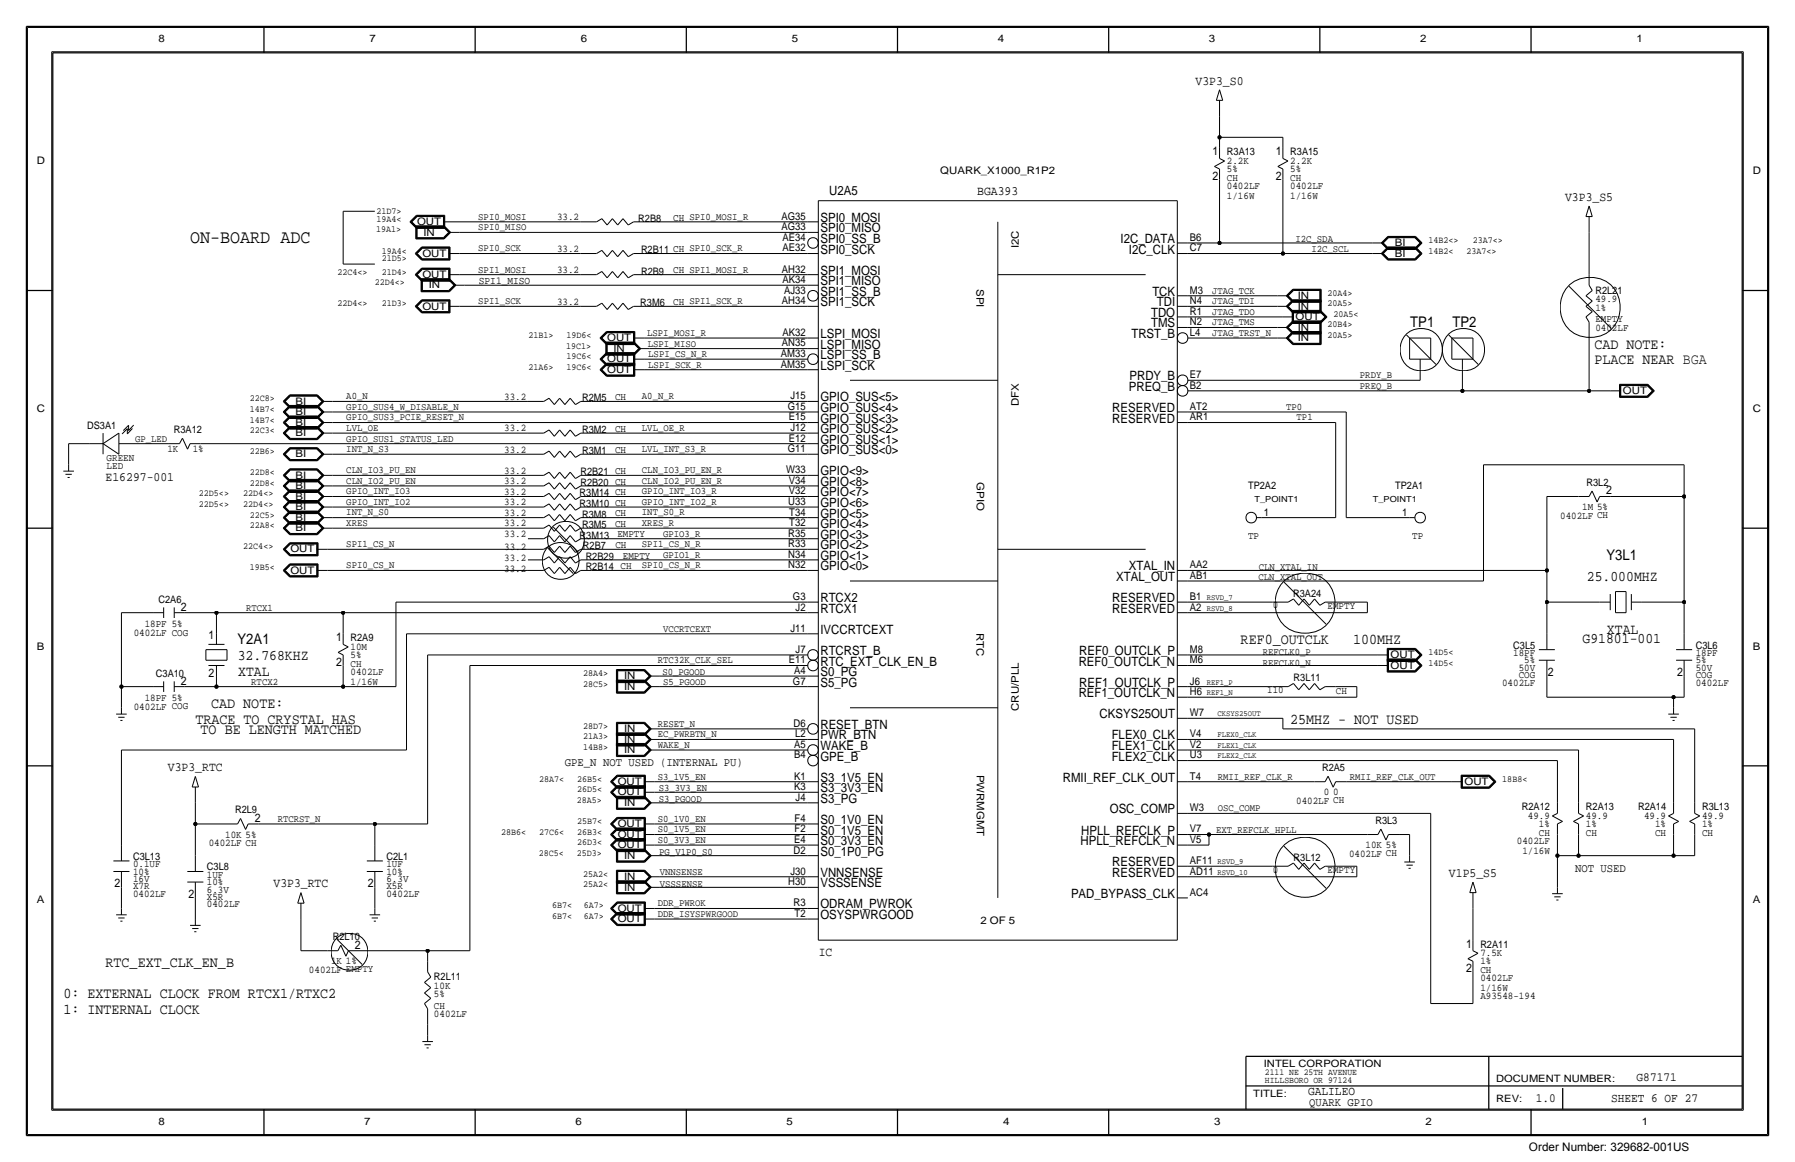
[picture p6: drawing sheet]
<svg xmlns="http://www.w3.org/2000/svg" width="432mm" height="279mm" viewBox="0 0 432 279" stroke-linecap="round" stroke-linejoin="round" font-family="sans-serif">
<defs><g id="words">
<text font-size="4.5" x="45.7" y="58.4">ON-BOARD ADC</text>
<g font-size="3.6">
<text x="383.5" y="83.8">CAD NOTE:</text>
<text x="383.5" y="87.6">PLACE NEAR BGA</text>
<text x="298.5" y="154.9">REF0_OUTCLK</text>
<text x="325.5" y="154.9">100MHZ</text>
<text x="47" y="174">TRACE TO CRYSTAL HAS</text>
<text x="50.8" y="170.2">CAD NOTE:</text>
<text x="48.3" y="176.5">TO BE LENGTH MATCHED</text>
<text x="310.3" y="174.1">25MHZ - NOT USED</text>
<text x="25.4" y="232.4">RTC_EXT_CLK_EN_B</text>
<text x="15.2" y="240">0: EXTERNAL CLOCK FROM RTCX1/RTXC2</text>
<text x="15.2" y="243.8">1: INTERNAL CLOCK</text>
</g>
<g font-size="3.5">
<text x="339.2" y="78.7">TP1</text>
<text x="349.4" y="78.7">TP2</text>
<text x="386.5" y="134.7">Y3L1</text>
<text x="381.7" y="139.7">25.000MHZ</text>
<text x="57.1" y="154.8">Y2A1</text>
<text x="380.7" y="154.7">G91801-001</text>
<text x="386.6" y="152.4">XTAL</text>
<text x="57.2" y="158.8">32.768KHZ</text>
<text x="57.3" y="162.6">XTAL</text>
</g>
<g font-size="3.1">
<text x="287.6" y="20.3">V3P3_S0</text>
<text x="199.5" y="46.9">U2A5</text>
<text x="235.1" y="46.9">BGA393</text>
<text x="197.4" y="53.3">SPI0_MOSI</text>
<text x="376.5" y="48.3">V3P3_S5</text>
<text x="197.4" y="55.9">SPI0_MISO</text>
<text x="197.4" y="58.4">SPI0_SS_B</text>
<text x="269.6" y="58.4">I2C_DATA</text>
<text x="197.4" y="61">SPI0_SCK</text>
<text x="271.5" y="61">I2C_CLK</text>
<text x="197.4" y="71.1">SPI1_SS_B</text>
<text x="197.4" y="66">SPI1_MOSI</text>
<text x="197.4" y="68.6">SPI1_MISO</text>
<text x="277.2" y="71.1">TCK</text>
<text x="197.4" y="73.7">SPI1_SCK</text>
<text x="276.9" y="76.2">TDO</text>
<text x="278.3" y="73.7">TDI</text>
<text x="197.4" y="81.3">LSPI_MOSI</text>
<text x="197.4" y="83.8">LSPI_MISO</text>
<text x="272.2" y="81.3">TRST_B</text>
<text x="276.9" y="78.7">TMS</text>
<text x="197.4" y="86.4">LSPI_SS_B</text>
<text x="197.4" y="88.9">LSPI_SCK</text>
<text x="271.5" y="94">PREQ_B</text>
<text x="271.7" y="91.4">PRDY_B</text>
<text x="197.4" y="96.5">GPIO_SUS&lt;5&gt;</text>
<text x="197.4" y="99.1">GPIO_SUS&lt;4&gt;</text>
<text x="197.4" y="101.6">GPIO_SUS&lt;3&gt;</text>
<text x="267.6" y="99.1">RESERVED</text>
<text x="267.6" y="101.6">RESERVED</text>
<text x="197.4" y="104.1">GPIO_SUS&lt;2&gt;</text>
<text x="197.4" y="106.7">GPIO_SUS&lt;1&gt;</text>
<text x="197.4" y="109.2">GPIO_SUS&lt;0&gt;</text>
<text x="25.4" y="115.6">E16297-001</text>
<text x="197.4" y="114.3">GPIO&lt;9&gt;</text>
<text x="197.4" y="116.8">GPIO&lt;8&gt;</text>
<text x="197.4" y="119.4">GPIO&lt;7&gt;</text>
<text x="197.4" y="121.9">GPIO&lt;6&gt;</text>
<text x="197.4" y="124.5">GPIO&lt;5&gt;</text>
<text x="197.4" y="129.5">GPIO&lt;3&gt;</text>
<text x="197.4" y="127">GPIO&lt;4&gt;</text>
<text x="197.4" y="132.1">GPIO&lt;2&gt;</text>
<text x="197.4" y="134.6">GPIO&lt;1&gt;</text>
<text x="197.4" y="137.2">GPIO&lt;0&gt;</text>
<text x="271.5" y="137.2">XTAL_IN</text>
<text x="268.5" y="139.7">XTAL_OUT</text>
<text x="197.4" y="147.3">RTCX1</text>
<text x="197.4" y="144.8">RTCX2</text>
<text x="267.6" y="144.8">RESERVED</text>
<text x="267.6" y="147.3">RESERVED</text>
<text x="197.4" y="152.4">IVCCRTCEXT</text>
<text x="197.4" y="157.5">RTCRST_B</text>
<text x="197.4" y="160">RTC_EXT_CLK_EN_B</text>
<text x="259.5" y="160">REF0_OUTCLK_N</text>
<text x="259.6" y="157.5">REF0_OUTCLK_P</text>
<text x="197.4" y="165.1">S5_PG</text>
<text x="197.4" y="162.6">S0_PG</text>
<text x="259.5" y="167.6">REF1_OUTCLK_N</text>
<text x="259.6" y="165.1">REF1_OUTCLK_P</text>
<text x="264.5" y="172.7">CKSYS25OUT</text>
<text x="197.4" y="175.3">RESET_BTN</text>
<text x="197.4" y="177.8">PWR_BTN</text>
<text x="267.4" y="177.8">FLEX0_CLK</text>
<text x="40.4" y="185.4">V3P3_RTC</text>
<text x="197.4" y="182.9">GPE_B</text>
<text x="197.4" y="180.3">WAKE_B</text>
<text x="267.4" y="180.3">FLEX1_CLK</text>
<text x="267.4" y="182.9">FLEX2_CLK</text>
<text x="197.4" y="190.5">S3_3V3_EN</text>
<text x="197.4" y="188">S3_1V5_EN</text>
<text x="255.7" y="188">RMII_REF_CLK_OUT</text>
<text x="197.4" y="193">S3_PG</text>
<text x="267" y="195.6">OSC_COMP</text>
<text x="197.4" y="203.2">S0_3V3_EN</text>
<text x="197.4" y="200.7">S0_1V5_EN</text>
<text x="197.4" y="198.1">S0_1V0_EN</text>
<text x="259.9" y="203.2">HPLL_REFCLK_N</text>
<text x="260.1" y="200.7">HPLL_REFCLK_P</text>
<text x="197.4" y="205.7">S0_1P0_PG</text>
<text x="267.6" y="208.3">RESERVED</text>
<text x="65.8" y="213.4">V3P3_RTC</text>
<text x="197.4" y="213.4">VSSSENSE</text>
<text x="197.4" y="210.8">VNNSENSE</text>
<text x="257.6" y="215.9">PAD_BYPASS_CLK</text>
<text x="267.6" y="210.8">RESERVED</text>
<text x="348.6" y="210.8">V1P5_S5</text>
<text x="197.4" y="218.4">ODRAM_PWROK</text>
<text x="197.4" y="221">OSYSPWRGOOD</text>
<text x="197" y="229.8">IC</text>
</g>
<g font-size="3">
<text x="314.7" y="263.4">GALILEO</text>
<text x="393.7" y="259.8">G87171</text>
<text x="369.4" y="264.9">1.0</text>
<text x="387.6" y="264.9">SHEET 6 OF 27</text>
</g>
<g font-size="2.9">
<text x="291.7" y="37.3">1</text>
<text x="306.9" y="37.3">1</text>
<text x="291.7" y="43.2">2</text>
<text x="306.9" y="43.2">2</text>
<text x="386.4" y="118.9">2</text>
<text x="43.5" y="146.8">2</text>
<text x="50.1" y="153.7">1</text>
<text x="80.9" y="154.2">1</text>
<text x="80.9" y="160">2</text>
<text x="43.5" y="164.6">2</text>
<text x="50.1" y="162.8">2</text>
<text x="372.4" y="162.6">2</text>
<text x="403.5" y="162.6">2</text>
<text x="135.9" y="184.1">GPE_N NOT USED (INTERNAL PU)</text>
<text x="61.3" y="197.6">2</text>
<text x="378.9" y="209.7">NOT USED</text>
<text x="27.5" y="213.4">2</text>
<text x="45.3" y="215.9">2</text>
<text x="88.5" y="213.4">2</text>
<text x="352.7" y="227.8">1</text>
<text x="85.4" y="228.1">2</text>
<text x="352.7" y="233.7">2</text>
<text x="315" y="265.9">QUARK GPIO</text>
</g>
<text font-size="2.8" x="367.8" y="276.8">Order Number: 329682-001US</text>
<g font-size="2.6">
<text x="188" y="52.8">AG35</text>
<text x="188" y="55.4">AG33</text>
<text x="188.2" y="57.9">AE34</text>
<text x="286.3" y="57.9">B6</text>
<text x="188.1" y="65.5">AH32</text>
<text x="188.2" y="60.4">AE32</text>
<text x="286.3" y="60.4">C7</text>
<text x="115.2" y="68.4">SPI1_MISO</text>
<text x="188.2" y="68.1">AK34</text>
<text x="188.6" y="70.6">AJ33</text>
<text x="286.3" y="70.6">M3</text>
<text x="188.1" y="73.1">AH34</text>
<text x="286.3" y="73.1">N4</text>
<text x="286.3" y="75.7">R1</text>
<text x="188.1" y="83.3">AN35</text>
<text x="188.2" y="80.8">AK32</text>
<text x="286.3" y="78.2">N2</text>
<text x="286.3" y="80.8">L4</text>
<text x="187.8" y="85.8">AM33</text>
<text x="187.8" y="88.4">AM35</text>
<text x="286.3" y="90.9">E7</text>
<text x="286.3" y="93.5">B2</text>
<text x="189.5" y="98.6">G15</text>
<text x="189.7" y="101.1">E15</text>
<text x="190.1" y="96">J15</text>
<text x="286.3" y="98.6">AT2</text>
<text x="286.3" y="101.1">AR1</text>
<text x="189.7" y="106.2">E12</text>
<text x="190.1" y="103.6">J12</text>
<text x="189.1" y="113.8">W33</text>
<text x="189.5" y="108.7">G11</text>
<text x="189.7" y="116.3">V34</text>
<text x="189.7" y="118.9">V32</text>
<text x="189.6" y="121.4">U33</text>
<text x="189.9" y="124">T34</text>
<text x="304" y="124">1</text>
<text x="337.3" y="124">1</text>
<text x="189.6" y="129">R35</text>
<text x="189.6" y="131.6">R33</text>
<text x="189.9" y="126.5">T32</text>
<text x="189.6" y="134.1">N34</text>
<text x="189.6" y="136.7">N32</text>
<text x="286.3" y="136.7">AA2</text>
<text x="286.3" y="139.2">AB1</text>
<text x="190.8" y="144.3">G3</text>
<text x="191.4" y="146.8">J2</text>
<text x="286.3" y="144.3">B1</text>
<text x="286.3" y="146.8">A2</text>
<text x="190.1" y="151.9">J11</text>
<text x="189.7" y="159.5">E11</text>
<text x="191.4" y="157">J7</text>
<text x="286.3" y="157">M8</text>
<text x="286.3" y="159.5">M6</text>
<text x="190.8" y="164.6">G7</text>
<text x="191" y="162.1">A4</text>
<text x="286.3" y="164.6">J6</text>
<text x="286.3" y="167.1">H6</text>
<text x="286.3" y="172.2">W7</text>
<text x="190.9" y="174.8">D6</text>
<text x="191" y="179.8">A5</text>
<text x="191.3" y="177.3">L2</text>
<text x="286.3" y="177.3">V4</text>
<text x="286.3" y="179.8">V2</text>
<text x="191" y="182.4">B4</text>
<text x="286.3" y="182.4">U3</text>
<text x="191" y="190">K3</text>
<text x="191" y="187.5">K1</text>
<text x="286.3" y="187.5">T4</text>
<text x="191.1" y="197.6">F4</text>
<text x="191.4" y="192.5">J4</text>
<text x="286.3" y="195.1">W3</text>
<text x="191" y="202.7">E4</text>
<text x="191.1" y="200.1">F2</text>
<text x="286.3" y="200.2">V7</text>
<text x="286.3" y="202.7">V5</text>
<text x="190.9" y="205.2">D2</text>
<text x="286.3" y="207.8">AF11</text>
<text x="189.6" y="212.9">H30</text>
<text x="190.1" y="210.3">J30</text>
<text x="286.3" y="215.4">AC4</text>
<text x="286.3" y="210.3">AD11</text>
<text x="190.9" y="217.9">R3</text>
<text x="191.1" y="220.5">T2</text>
</g>
<g font-size="2.5">
<text x="38.1" y="10.2">8</text>
<text x="88.9" y="10.2">7</text>
<text x="139.7" y="10.2">6</text>
<text x="190.5" y="10.2">5</text>
<text x="240" y="10.2">4</text>
<text x="290.8" y="10.2">3</text>
<text x="341.6" y="10.2">2</text>
<text x="393.7" y="10.2">1</text>
<text x="8.9" y="39.4">D</text>
<text x="226.2" y="41.9">QUARK_X1000_R1P2</text>
<text x="295.1" y="37.3">R3A13</text>
<text x="295.1" y="39.4">2.2K</text>
<text x="295.1" y="41.4">5%</text>
<text x="310.4" y="37.3">R3A15</text>
<text x="310.4" y="39.4">2.2K</text>
<text x="310.4" y="41.4">5%</text>
<text x="421.6" y="41.9">D</text>
<text x="295.1" y="47.8">1/16W</text>
<text x="295.1" y="43.4">CH</text>
<text x="295.1" y="45.5">0402LF</text>
<text x="310.4" y="47.8">1/16W</text>
<text x="310.4" y="43.4">CH</text>
<text x="310.4" y="45.5">0402LF</text>
<text x="134" y="52.9">33.2</text>
<text x="153.5" y="53.3">R2B8</text>
<text x="161.9" y="53">CH SPI0_MOSI_R</text>
<text x="100.3" y="54.1">OUT</text>
<text x="101.9" y="56.6">IN</text>
<text x="245.1" y="59.7" transform="rotate(-90 245.1 59.7)">I2C</text>
<text x="335.5" y="59.2">BI</text>
<text x="101.6" y="61.7">OUT</text>
<text x="134" y="60.6">33.2</text>
<text x="134" y="65.6">33.2</text>
<text x="154.2" y="61">R2B11 CH SPI0_SCK_R</text>
<text x="161.9" y="65.7">CH SPI1_MOSI_R</text>
<text x="335.5" y="61.7">BI</text>
<text x="101.6" y="66.8">OUT</text>
<text x="103.1" y="69.3">IN</text>
<text x="154.2" y="66">R2B9</text>
<text x="234.9" y="69.5" transform="rotate(90 234.9 69.5)">SPI</text>
<text x="312.2" y="71.9">IN</text>
<text x="383.8" y="70.6">R2L21</text>
<text x="101.6" y="74.4">OUT</text>
<text x="134" y="73.3">33.2</text>
<text x="154" y="73.7">R3M6</text>
<text x="161.9" y="73.3">CH SPI1_SCK_R</text>
<text x="311.7" y="77">OUT</text>
<text x="312.2" y="74.4">IN</text>
<text x="383.8" y="74.7">1%</text>
<text x="383.8" y="72.6">49.9</text>
<text x="383.8" y="77.5">EMPTY</text>
<text x="146" y="82">OUT</text>
<text x="312.2" y="82">IN</text>
<text x="312.2" y="79.5">IN</text>
<text x="383.8" y="79.5">0402LF</text>
<text x="146" y="89.7">OUT</text>
<text x="146" y="87.1">OUT</text>
<text x="147.6" y="84.6">IN</text>
<text x="390.4" y="94.7">OUT</text>
<text x="8.9" y="99.1">C</text>
<text x="71.1" y="99.8">BI</text>
<text x="71.1" y="97.3">BI</text>
<text x="121.3" y="96.1">33.2</text>
<text x="140.1" y="96.5">R2M5</text>
<text x="148" y="96.2">CH</text>
<text x="245.1" y="97.7" transform="rotate(-90 245.1 97.7)">DFX</text>
<text x="421.6" y="99.1">C</text>
<text x="21" y="103.1">DS3A1</text>
<text x="41.8" y="104.1">R3A12</text>
<text x="71.1" y="102.4">BI</text>
<text x="71.1" y="104.9">BI</text>
<text x="121.3" y="103.7">33.2</text>
<text x="140.1" y="104.1">R3M2</text>
<text x="148" y="103.8">CH</text>
<text x="25.7" y="112.9">LED</text>
<text x="25.7" y="110.9">GREEN</text>
<text x="40.3" y="108.7">1K</text>
<text x="46.4" y="108.7">1%</text>
<text x="71.1" y="110">BI</text>
<text x="121.3" y="108.8">33.2</text>
<text x="121.3" y="113.9">33.2</text>
<text x="140.1" y="109.2">R3M1</text>
<text x="148" y="108.9">CH</text>
<text x="71.1" y="117.6">BI</text>
<text x="71.1" y="115.1">BI</text>
<text x="121.3" y="119">33.2</text>
<text x="121.3" y="116.4">33.2</text>
<text x="139.4" y="119.4">R3M14 CH</text>
<text x="139.6" y="116.8">R2B20 CH</text>
<text x="139.6" y="114.3">R2B21 CH</text>
<text x="234.9" y="115.9" transform="rotate(90 234.9 115.9)">GPIO</text>
<text x="300.2" y="117.6">TP2A2</text>
<text x="335.6" y="117.6">TP2A1</text>
<text x="381.7" y="116.8">R3L2</text>
<text x="71.1" y="125.2">BI</text>
<text x="71.1" y="122.7">BI</text>
<text x="71.1" y="120.1">BI</text>
<text x="121.3" y="121.5">33.2</text>
<text x="121.3" y="124.1">33.2</text>
<text x="139.4" y="121.9">R3M10 CH</text>
<text x="140.1" y="124.5">R3M8</text>
<text x="148" y="124.2">CH</text>
<text x="375.3" y="124.7">0402LF CH</text>
<text x="380.6" y="122.7">1M 5%</text>
<text x="71.1" y="127.8">BI</text>
<text x="121.3" y="126.6">33.2</text>
<text x="121.3" y="129.1">33.2</text>
<text x="139.4" y="129.5">R3M13</text>
<text x="140.1" y="127">R3M5</text>
<text x="148" y="126.7">CH</text>
<text x="148" y="131.8">CH</text>
<text x="148.5" y="129.2">EMPTY</text>
<text x="300.2" y="129.5">TP</text>
<text x="339.7" y="129.5">TP</text>
<text x="69.8" y="137.9">OUT</text>
<text x="69.8" y="132.8">OUT</text>
<text x="121.3" y="134.9">33.2</text>
<text x="121.3" y="137.4">33.2</text>
<text x="121.3" y="132.3">33.2</text>
<text x="140.2" y="132.1">R2B7</text>
<text x="140.9" y="134.6">R2B29</text>
<text x="140.9" y="137.2">R2B14 CH</text>
<text x="149.8" y="134.4">EMPTY</text>
<text x="311.1" y="143.5">R3A24</text>
<text x="38.1" y="145">C2A6</text>
<text x="306.2" y="146.3">0</text>
<text x="319.4" y="146.5">EMPTY</text>
<text x="32.2" y="152.9">0402LF COG</text>
<text x="34.8" y="150.9">18PF 5%</text>
<text x="84.3" y="154.2">R2A9</text>
<text x="234.9" y="152.1" transform="rotate(90 234.9 152.1)">RTC</text>
<text x="364" y="156">C3L5</text>
<text x="407.9" y="156">C3L6</text>
<text x="8.9" y="156.2">B</text>
<text x="84.3" y="156.2">10M</text>
<text x="84.3" y="160.3">CH</text>
<text x="84.3" y="158.2">5%</text>
<text x="334.5" y="160.8">OUT</text>
<text x="334.5" y="158.2">OUT</text>
<text x="364" y="157.7">18PF</text>
<text x="365.3" y="161.3">50V</text>
<text x="366.7" y="159.5">5%</text>
<text x="407.9" y="161.3">50V</text>
<text x="407.9" y="159.5">5%</text>
<text x="407.9" y="157.7">18PF</text>
<text x="421.6" y="156.2">B</text>
<text x="37.5" y="162.8">C3A10</text>
<text x="84.3" y="162.3">0402LF</text>
<text x="84.3" y="164.6">1/16W</text>
<text x="150.1" y="165.9">IN</text>
<text x="150.1" y="163.3">IN</text>
<text x="304.8" y="166.6">110</text>
<text x="311.2" y="163.8">R3L11</text>
<text x="321.4" y="166.8">CH</text>
<text x="361.3" y="164.8">0402LF</text>
<text x="365.3" y="163.1">COG</text>
<text x="407.9" y="164.8">0402LF</text>
<text x="407.9" y="163.1">COG</text>
<text x="32.2" y="170.7">0402LF COG</text>
<text x="34.8" y="168.7">18PF 5%</text>
<text x="245.1" y="170.9" transform="rotate(-90 245.1 170.9)">CRU/PLL</text>
<text x="150.1" y="178.6">IN</text>
<text x="150.1" y="176">IN</text>
<text x="150.1" y="181.1">IN</text>
<text x="318" y="185.4">R2A5</text>
<text x="148.6" y="188.7">OUT</text>
<text x="148.6" y="191.3">OUT</text>
<text x="234.9" y="186.2" transform="rotate(90 234.9 186.2)">PWRMGMT</text>
<text x="318.5" y="191.3">0</text>
<text x="320.7" y="191.3">0</text>
<text x="352.3" y="188.7">OUT</text>
<text x="56.5" y="195.6">R2L9</text>
<text x="150.1" y="193.8">IN</text>
<text x="311.8" y="193.3">0402LF CH</text>
<text x="366.1" y="194.8">R2A12</text>
<text x="367.6" y="196.8">49.9</text>
<text x="381.5" y="194.8">R2A13</text>
<text x="381.5" y="196.8">49.9</text>
<text x="394" y="194.8">R2A14</text>
<text x="395.5" y="196.8">49.9</text>
<text x="409.4" y="194.8">R3L13</text>
<text x="409.4" y="196.8">49.9</text>
<text x="50.2" y="203.5">0402LF CH</text>
<text x="54.2" y="201.4">10K 5%</text>
<text x="148.6" y="204">OUT</text>
<text x="148.6" y="201.4">OUT</text>
<text x="148.6" y="198.9">OUT</text>
<text x="328.5" y="204">10K 5%</text>
<text x="330.9" y="198.1">R3L3</text>
<text x="364.9" y="202.9">0402LF</text>
<text x="370.2" y="198.9">1%</text>
<text x="370.2" y="200.9">CH</text>
<text x="381.5" y="198.9">1%</text>
<text x="381.5" y="200.9">CH</text>
<text x="398.2" y="200.9">CH</text>
<text x="398.2" y="198.9">1%</text>
<text x="409.4" y="198.9">1%</text>
<text x="409.4" y="200.9">CH</text>
<text x="32" y="206.8">C3L13</text>
<text x="32" y="208.5">0.1UF</text>
<text x="49.8" y="209.3">C3L8</text>
<text x="93" y="206.8">C2L1</text>
<text x="93" y="208.5">1UF</text>
<text x="150.1" y="206.5">IN</text>
<text x="306.2" y="209.8">0</text>
<text x="311.2" y="207">R3L12</text>
<text x="319.4" y="210">EMPTY</text>
<text x="324.5" y="206">0402LF CH</text>
<text x="366.2" y="205.2">1/16W</text>
<text x="32" y="215.6">0402LF</text>
<text x="32" y="213.9">X7R</text>
<text x="32" y="212.1">16V</text>
<text x="32" y="210.3">10%</text>
<text x="49.8" y="211.1">1UF</text>
<text x="49.8" y="212.9">10%</text>
<text x="49.8" y="214.6">6.3V</text>
<text x="93" y="213.9">X5R</text>
<text x="93" y="210.3">10%</text>
<text x="93" y="212.1">6.3V</text>
<text x="93" y="215.6">0402LF</text>
<text x="150.1" y="214.1">IN</text>
<text x="150.1" y="211.6">IN</text>
<text x="8.9" y="217.2">A</text>
<text x="49.8" y="216.4">X5R</text>
<text x="49.8" y="218.2">0402LF</text>
<text x="148.6" y="221.7">OUT</text>
<text x="148.6" y="219.2">OUT</text>
<text x="421.6" y="217.2">A</text>
<text x="80.1" y="226.1">R2L10</text>
<text x="235.8" y="222.3">2 OF 5</text>
<text x="356.1" y="227.8">R2A11</text>
<text x="74.3" y="233.9">0402LF EMPTY</text>
<text x="79.6" y="231.9">1K 1%</text>
<text x="356.1" y="229.9">7.5K</text>
<text x="356.1" y="231.9">1%</text>
<text x="356.1" y="233.9">CH</text>
<text x="104.4" y="237.7">10K</text>
<text x="104.4" y="235.7">R2L11</text>
<text x="104.4" y="239.8">5%</text>
<text x="356.1" y="238.3">1/16W</text>
<text x="356.1" y="236">0402LF</text>
<text x="104.4" y="244.6">0402LF</text>
<text x="104.4" y="242.6">CH</text>
<text x="356.1" y="240.3">A93548-194</text>
<text x="38.1" y="270.5">8</text>
<text x="87.6" y="270.5">7</text>
<text x="138.4" y="270.5">6</text>
<text x="189.2" y="270.5">5</text>
<text x="241.3" y="270.5">4</text>
<text x="292.1" y="270.5">3</text>
<text x="342.9" y="270.5">2</text>
<text x="395" y="270.5">1</text>
</g>
<g font-size="2.4">
<text x="115.1" y="52.8">SPI0_MOSI</text>
<text x="115.1" y="55.4">SPI0_MISO</text>
<text x="311.7" y="58.2">I2C_SDA</text>
<text x="115.1" y="60.4">SPI0_SCK</text>
<text x="115.1" y="65.5">SPI1_MOSI</text>
<text x="315.5" y="60.7">I2C_SCL</text>
<text x="291.6" y="70.6">JTAG_TCK</text>
<text x="115.1" y="73.2">SPI1_SCK</text>
<text x="291.6" y="73.2">JTAG_TDI</text>
<text x="291.6" y="75.7">JTAG_TDO</text>
<text x="155.7" y="80.8">LSPI_MOSI_R</text>
<text x="155.9" y="83.4">LSPI_MISO</text>
<text x="291.6" y="80.8">JTAG_TRST_N</text>
<text x="291.6" y="78.2">JTAG_TMS</text>
<text x="156" y="88.4">LSPI_SCK_R</text>
<text x="156" y="85.9">LSPI_CS_N_R</text>
<text x="327.2" y="90.9">PRDY_B</text>
<text x="327.2" y="93.5">PREQ_B</text>
<text x="83.3" y="96">A0_N</text>
<text x="83.3" y="98.5">GPIO_SUS4_W_DISABLE_N</text>
<text x="83.3" y="101.1">GPIO_SUS3_PCIE_RESET_N</text>
<text x="154.4" y="96">A0_N_R</text>
<text x="309.4" y="98.5">TP0</text>
<text x="311.9" y="101.1">TP1</text>
<text x="32.5" y="106.2">GP_LED</text>
<text x="83.3" y="103.6">LVL_OE</text>
<text x="83.3" y="106.2">GPIO_SUS1_STATUS_LED</text>
<text x="154.4" y="103.6">LVL_OE_R</text>
<text x="83.3" y="113.8">CLN_IO3_PU_EN</text>
<text x="83.3" y="108.7">INT_N_S3</text>
<text x="154.4" y="108.7">LVL_INT_S3_R</text>
<text x="154.4" y="113.8">CLN_IO3_PU_EN_R</text>
<text x="83.3" y="118.9">GPIO_INT_IO3</text>
<text x="83.3" y="116.3">CLN_IO2_PU_EN</text>
<text x="154.4" y="116.3">CLN_IO2_PU_EN_R</text>
<text x="154.4" y="118.9">GPIO_INT_IO3_R</text>
<text x="83.3" y="121.4">GPIO_INT_IO2</text>
<text x="83.3" y="124">INT_N_S0</text>
<text x="154.4" y="121.4">GPIO_INT_IO2_R</text>
<text x="154.4" y="123.9">INT_S0_R</text>
<text x="83.3" y="131.6">SPI1_CS_N</text>
<text x="83.3" y="126.5">XRES</text>
<text x="154.4" y="131.6">SPI1_CS_N_R</text>
<text x="154.4" y="126.5">XRES_R</text>
<text x="159.5" y="129">GPIO3_R</text>
<text x="83.3" y="136.7">SPI0_CS_N</text>
<text x="154.4" y="136.6">SPI0_CS_N_R</text>
<text x="159.5" y="134.1">GPIO1_R</text>
<text x="302.8" y="137.1">CLN_XTAL_IN</text>
<text x="302.8" y="139.4">CLN_XTAL_OUT</text>
<text x="59.2" y="146.8">RTCX1</text>
<text x="159.5" y="151.9">VCCRTCEXT</text>
<text x="158.2" y="159.5">RTC32K_CLK_SEL</text>
<text x="303.8" y="157.5">REFCLK0_P</text>
<text x="303.8" y="160">REFCLK0_N</text>
<text x="60.5" y="164.6">RTCX2</text>
<text x="159.4" y="162.2">S0_PGOOD</text>
<text x="159.5" y="164.6">S5_PGOOD</text>
<text x="158.2" y="174.8">RESET_N</text>
<text x="158.2" y="177.3">EC_PWRBTN_N</text>
<text x="158.2" y="179.8">WAKE_N</text>
<text x="158.2" y="187.5">S3_1V5_EN</text>
<text x="158.5" y="190.3">S3_3V3_EN</text>
<text x="293" y="187.5">RMII_REF_CLK_R</text>
<text x="324.7" y="187.5">RMII_REF_CLK_OUT</text>
<text x="66.8" y="197.6">RTCRST_N</text>
<text x="158.2" y="197.6">S0_1V0_EN</text>
<text x="158.5" y="192.8">S3_PGOOD</text>
<text x="293" y="195.1">OSC_COMP</text>
<text x="158.2" y="202.7">S0_3V3_EN</text>
<text x="158.2" y="200.2">S0_1V5_EN</text>
<text x="292.6" y="200.3">EXT_REFCLK_HPLL</text>
<text x="158.6" y="205.6">PG_V1P0_S0</text>
<text x="158.7" y="210.3">VNNSENSE</text>
<text x="158.8" y="213.4">VSSSENSE</text>
<text x="158.2" y="217.9">DDR_PWROK</text>
<text x="158.2" y="220.5">DDR_ISYSPWRGOOD</text>
<text x="304" y="256.5">INTEL CORPORATION</text>
<text x="301.5" y="263.7">TITLE:</text>
<text x="359.9" y="260.1">DOCUMENT NUMBER:</text>
<text x="359.9" y="264.9">REV:</text>
</g>
<g font-size="2.3">
<text x="90.6" y="51.5">21D7&gt;</text>
<text x="90.6" y="53.3">19A4&lt;</text>
<text x="90.5" y="55.9">19A1&gt;</text>
<text x="343.6" y="58.4">14B2&lt;&gt;</text>
<text x="354.3" y="58.4">23A7&lt;&gt;</text>
<text x="91.8" y="62.8">21D5&gt;</text>
<text x="91.8" y="61">19A4&lt;</text>
<text x="343.6" y="61">14B2&lt;</text>
<text x="352.8" y="61">23A7&lt;&gt;</text>
<text x="81.2" y="66">22C4&lt;&gt;</text>
<text x="90.2" y="68.6">22D4&lt;&gt;</text>
<text x="91.8" y="66">21D4&gt;</text>
<text x="319.3" y="71.1">20A4&gt;</text>
<text x="81.2" y="73.7">22D4&lt;&gt;</text>
<text x="91.8" y="73.7">21D3&gt;</text>
<text x="319.3" y="73.7">20A5&gt;</text>
<text x="320.8" y="76.2">20A5&lt;</text>
<text x="127.2" y="81.3">21B1&gt;</text>
<text x="136.2" y="83.8">19C1&gt;</text>
<text x="136.3" y="81.3">19D6&lt;</text>
<text x="319.3" y="78.7">20B4&gt;</text>
<text x="319.3" y="81.3">20A5&gt;</text>
<text x="127.2" y="88.9">21A6&gt;</text>
<text x="136.3" y="86.4">19C6&lt;</text>
<text x="136.3" y="88.9">19C6&lt;</text>
<text x="60.1" y="96.5">22C8&gt;</text>
<text x="60.1" y="99.1">14B7&lt;</text>
<text x="60.1" y="101.6">14B7&lt;</text>
<text x="60.1" y="104.1">22C3&lt;</text>
<text x="60.1" y="109.2">22B6&gt;</text>
<text x="47.9" y="119.4">22D5&lt;&gt;</text>
<text x="58.5" y="119.4">22D4&lt;&gt;</text>
<text x="60.1" y="116.8">22D8&lt;</text>
<text x="60.1" y="114.3">22D8&lt;</text>
<text x="47.9" y="121.9">22D5&lt;&gt;</text>
<text x="58.5" y="121.9">22D4&lt;&gt;</text>
<text x="60.1" y="124.5">22C5&gt;</text>
<text x="60.1" y="127">22A8&lt;</text>
<text x="58.5" y="132.1">22C4&lt;&gt;</text>
<text x="60.1" y="137.2">19B5&lt;</text>
<text x="343.6" y="160">14D5&lt;</text>
<text x="343.6" y="157.5">14D5&lt;</text>
<text x="140.3" y="162.6">28A4&gt;</text>
<text x="140.3" y="165.1">28C5&gt;</text>
<text x="140.3" y="177.8">21A3&gt;</text>
<text x="140.3" y="175.3">28D7&gt;</text>
<text x="140.3" y="180.3">14B8&gt;</text>
<text x="129.7" y="188">28A7&lt;</text>
<text x="138.8" y="188">26B5&lt;</text>
<text x="138.8" y="190.5">26D5&lt;</text>
<text x="361.4" y="188">18B8&lt;</text>
<text x="138.7" y="193">28A5&gt;</text>
<text x="120.5" y="200.7">28B6&lt;</text>
<text x="129.7" y="200.7">27C6&lt;</text>
<text x="138.8" y="200.7">26B3&lt;</text>
<text x="138.8" y="203.2">26D3&lt;</text>
<text x="138.8" y="198.1">25B7&lt;</text>
<text x="129.6" y="205.7">28C5&lt;</text>
<text x="138.7" y="205.7">25D3&gt;</text>
<text x="140.3" y="210.8">25A2&lt;</text>
<text x="140.3" y="213.4">25A2&lt;</text>
<text x="132.8" y="221">6B7&lt;</text>
<text x="132.8" y="218.4">6B7&lt;</text>
<text x="140.4" y="221">6A7&gt;</text>
<text x="140.4" y="218.4">6A7&gt;</text>
</g>
<g font-size="2.2">
<text x="304.3" y="258.6">2111 NE 25TH AVENUE</text>
<text x="304.3" y="260.3">HILLSBORO OR 97124</text>
</g>
<g font-size="2">
<text x="301.8" y="120.7">T_POINT1</text>
<text x="330.2" y="120.7">T_POINT1</text>
<text x="290.3" y="144.3">RSVD_7</text>
<text x="290.3" y="146.8">RSVD_8</text>
<text x="290.3" y="164.6">REF1_P</text>
<text x="290.3" y="167.1">REF1_N</text>
<text x="292.9" y="172.2">CKSYS25OUT</text>
<text x="292.9" y="177.3">FLEX0_CLK</text>
<text x="292.9" y="179.8">FLEX1_CLK</text>
<text x="292.9" y="182.4">FLEX2_CLK</text>
<text x="292.9" y="207.8">RSVD_9</text>
<text x="292.9" y="210.3">RSVD_10</text>
</g>
</g></defs>
<g fill="none" stroke="#000" stroke-width=".24">
<path d="M6.6 6.6h418.6zM6.6 6.6v266.2zM12.4 12.4v254.6zM12.4 12.4h407zM419.4 12.4v254.6zM425.2 6.6v266.2zM292.6 24.1h1.5zM293.4 27.9v5.1zM293.4 33v2.6zM293.4 24.1v3.8zM293.4 21.6l.7 2.5zM293.4 35.6v2.5z"/>
<path d="M293.4 38.1l1.2 .6zM293.4 33h15.2zM293.4 21.6l-.8 2.5zM308.6 33v2.6zM308.6 35.6v2.5zM308.6 38.1l1.2 .6zM82.5 50.8v12.7zM82.6 50.8h7.6zM98.6 53.3l1.6 1.6zM98.6 53.3l1.6-1.5zM98.8 53.3l1.4 1.5zM98.8 53.3l1.4-1.4z"/>
<path d="M98.9 53.3l1.4-1.3zM98.9 53.3l1.4 1.4zM99.1 53.3l1.2 1.3zM99.1 53.3l1.2-1.2zM100 54.3h6.8zM100 54.3v3.2zM100 57.5h6.8zM100.1 54.4h6.7zM100.1 54.4v3zM100.1 57.4h6.7zM100.2 51.8h6.8zM100.2 54.9h6.8z"/>
<path d="M100.2 54.8h6.7zM100.2 54.5v2.8zM100.2 57.3h6.5zM100.2 51.9h6.7zM100.2 54.5h6.5zM100.3 52h6.5zM100.3 54.7h6.5zM100.3 54.6h6.4zM100.3 54.6v2.5zM100.3 57.2h6.4zM100.3 52.1h6.4zM101.4 59.4h6.9z"/>
<path d="M101.5 59.5h6.7zM101.5 59.6h6.6zM101.6 59.7h6.3zM106.7 57.2l1.2-1.3zM106.7 52.1v2.5zM106.7 54.6l1.2 1.3zM106.7 53.3h2.5zM106.7 57.3l1.4-1.4zM106.7 54.5l1.4 1.4zM106.8 54.4l1.5 1.5zM106.8 57.4l1.5-1.5zM106.8 52v2.7z"/>
<path d="M106.8 54.3l1.6 1.6zM106.8 57.5l1.6-1.6zM106.9 51.9v2.9zM107 51.8v3.1zM107.9 55.9h2.6zM107.9 59.7v2.5zM108.1 59.6v2.7zM108.2 59.5v2.9zM108.3 59.4v3.1zM109.2 53.3h30.5zM110.5 55.9h83.8zM139.7 53.3h3.8z"/>
<path d="M143.5 53.3l1.3-.7zM144.8 52.6l1.2 1.5zM147.3 52.6l-1.3 1.5zM147.3 52.6l1.3 1.5zM149.9 52.6l-1.3 1.5zM149.9 52.6l1.2 1.5zM151.1 54.1l1.3-.8zM152.4 53.3h2.5zM154.9 53.3h39.4zM194.3 53.3h2.5zM194.3 55.9h2.5zM196.8 48.3h86.4z"/>
<path d="M196.8 48.3v177.8zM240 53.3v162.6zM283.2 48.3v177.8zM283.2 58.4h2.6zM285.8 58.4h7.6zM292.2 40l1.2 .6zM292.2 40l2.4-1.3zM293.4 43.2v15.2zM293.4 40.6v2.6zM293.4 58.4h36.8zM307.4 40l2.4-1.3zM307.4 40l1.2 .6z"/>
<path d="M308.6 43.2v17.8zM308.6 40.6v2.6zM330.2 58.4h2.5zM332.3 58.4l1.6 1.6zM332.3 58.4l1.6-1.6zM332.4 58.4l1.5 1.5zM332.4 58.4l1.5-1.5zM332.6 58.4l1.4-1.4zM332.6 58.4l1.4 1.4zM332.7 58.4l1.3 1.3zM332.7 58.4l1.3-1.3zM333.9 60h6.6z"/>
<path d="M333.9 56.8h6.6zM333.9 59.4h6.6zM333.9 59.9h6.6zM333.9 56.9h6.6zM333.9 59.5h6.6zM334 57h6.4zM334 59.6h6.4zM334 59.8h6.4zM334 57.2h6.4zM334 59.7h6.4zM340.4 59.7l1.2-1.3zM340.4 57.1l1.2 1.3z"/>
<path d="M340.4 59.7l1.2 1.3zM340.4 59.8l1.4-1.4zM340.4 57l1.4 1.4zM340.4 59.6l1.4 1.4zM340.5 59.9l1.4-1.5zM340.5 56.9l1.4 1.5zM340.5 59.5l1.4 1.5zM340.5 56.8l1.6 1.6zM340.5 59.4l1.6 1.6zM340.5 60l1.6-1.6zM381.5 52.1h1.5zM382.3 49.5l-.8 2.6z"/>
<path d="M382.3 55.9v10.1zM382.3 52.1v3.8zM382.3 49.5l.7 2.6zM82.5 63.5h7.7zM99.9 73.7l1.5 1.5zM99.9 66l1.5 1.6zM99.9 61l1.5 1.5zM99.9 73.7l1.5-1.6zM99.9 66l1.5-1.5zM99.9 61l1.5-1.6zM100 73.7l1.5 1.4zM100 66l1.5 1.5z"/>
<path d="M100 61l1.5 1.4zM100 73.7l1.5-1.5zM100 66l1.5-1.4zM100 61l1.5-1.5zM100.2 73.7l1.3-1.4zM100.2 66l1.3-1.3zM100.2 61l1.3-1.4zM100.2 73.7l1.3 1.3zM100.2 66l1.3 1.4zM100.2 61l1.3 1.3zM100.3 73.7l1.3-1.3zM100.3 66l1.3-1.2z"/>
<path d="M100.3 61l1.3-1.3zM100.3 73.7l1.3 1.2zM100.3 66l1.3 1.3zM100.3 61l1.3 1.2zM101.3 67h6.8zM101.3 67v3.2zM101.3 70.2h6.8zM101.4 67.1h6.7zM101.4 67.1v3zM101.4 70.1h6.7zM101.4 75.2h6.9zM101.4 67.6h6.9z"/>
<path d="M101.4 62.5h6.9zM101.4 72.1h6.9zM101.4 64.5h6.9zM101.5 75.1h6.7zM101.5 67.5h6.7zM101.5 62.4h6.7zM101.5 67.2v2.8zM101.5 70h6.5zM101.5 72.2h6.7zM101.5 64.6h6.7zM101.5 67.2h6.5zM101.5 72.3h6.6z"/>
<path d="M101.5 64.7h6.6zM101.5 75h6.6zM101.5 67.4h6.6zM101.5 62.3h6.6zM101.6 67.3h6.3zM101.6 67.3v2.5zM101.6 69.8h6.3zM101.6 72.4h6.3zM101.6 74.9h6.3zM101.6 64.8h6.3zM101.6 62.2h6.3zM107.9 73.7h2.6z"/>
<path d="M107.9 66h2.6zM107.9 61h2.6zM107.9 69.8l1.3-1.2zM107.9 72.4v2.5zM107.9 64.8v2.5zM108 67.3l1.2 1.3zM108 70l1.4-1.4zM108 67.2l1.4 1.4zM108.1 67.1l1.4 1.5zM108.1 70.1l1.4-1.5zM108.1 72.3v2.7zM108.1 64.7v2.7z"/>
<path d="M108.1 67l1.6 1.6zM108.1 70.2l1.6-1.6zM108.2 72.2v2.9zM108.2 64.6v2.9zM108.3 72.1v3.1zM108.3 64.5v3.1zM109.2 68.6h2.6zM110.5 73.7h29.2zM110.5 61h29.2zM110.5 66h29.2zM111.8 68.6h82.5zM139.7 73.7h3.8z"/>
<path d="M139.7 66h3.8zM139.7 61h3.8zM143.5 73.7l1.3-.8zM143.5 66l1.3-.7zM143.5 61l1.3-.8zM144.8 72.9l1.2 1.5zM144.8 65.3l1.2 1.5zM144.8 60.2l1.2 1.5zM145.9 79.7h6.8zM145.9 79.8h6.7zM146 79.9h6.5zM147.3 72.9l-1.3 1.5z"/>
<path d="M147.3 65.3l-1.3 1.5zM147.3 60.2l-1.3 1.5zM147.3 72.9l1.3 1.5zM147.3 65.3l1.3 1.5zM147.3 60.2l1.3 1.5zM149.9 72.9l-1.3 1.5zM149.9 65.3l-1.3 1.5zM149.9 60.2l-1.3 1.5zM149.9 72.9l1.2 1.5zM149.9 65.3l1.2 1.5zM149.9 60.2l1.2 1.5zM151.1 74.4l1.3-.7z"/>
<path d="M151.1 66.8l1.3-.8zM151.1 61.7l1.3-.7zM152.4 73.7h2.5zM152.4 66h2.5zM152.4 61h2.5zM152.5 79.9v2.8zM152.6 79.8v3zM152.7 79.7v3.2zM154.9 66h39.4zM154.9 73.7h39.4zM154.9 61h39.4zM194.3 73.7h2.5z"/>
<path d="M194.3 61h2.5zM194.3 66h2.5zM194.3 68.6h2.5zM240 66h35.6zM283.2 73.7h2.6zM283.2 78.7h2.6zM283.2 76.2h2.6zM283.2 71.1h2.6zM283.2 61h2.6zM285.7 76.2h22.9zM285.8 71.1h21.5zM285.8 61h22.8z"/>
<path d="M285.8 78.7h21.5zM285.8 73.7h21.5zM307.3 78.7h2.6zM307.3 73.7h2.6zM307.3 71.1h2.6zM308.6 76.2h2.5zM308.6 61h21.6zM309.4 78.7l1.6 1.6zM309.4 73.7l1.6 1.5zM309.4 71.1l1.6 1.6zM309.4 78.7l1.6-1.5zM309.4 73.7l1.6-1.6z"/>
<path d="M309.4 71.1l1.6-1.6zM309.6 78.7l1.4 1.5zM309.6 73.7l1.4 1.4zM309.6 71.1l1.4 1.5zM309.6 78.7l1.4-1.4zM309.6 73.7l1.4-1.5zM309.6 71.1l1.4-1.5zM309.7 78.7l1.4-1.3zM309.7 73.7l1.4-1.4zM309.7 71.1l1.4-1.4zM309.7 78.7l1.4 1.4zM309.7 73.7l1.4 1.3z"/>
<path d="M309.7 71.1l1.4 1.4zM309.9 78.7l1.2 1.3zM309.9 73.7l1.2 1.2zM309.9 71.1l1.2 1.3zM309.9 73.7l1.3-1.3zM310.8 77.8h6.9zM310.8 74.6v3.2zM310.8 74.6h6.9zM310.9 74.7v3zM310.9 77.7h6.7zM310.9 74.7h6.7zM311 79.7h6.8z"/>
<path d="M311 77.2h6.8zM311 72.1h6.8zM311 69.5h6.8zM311 75.2h6.8zM311 72.7h6.8zM311 74.8v2.8zM311 77.6h6.6zM311 79.8h6.7zM311 77.3h6.7zM311 72.2h6.7zM311 69.6h6.7zM311 74.8h6.6z"/>
<path d="M311 75.1h6.7zM311 72.6h6.7zM311.1 79.9h6.5zM311.1 77.4h6.5zM311.1 72.3h6.5zM311.1 69.7h6.5zM311.1 75h6.5zM311.1 72.5h6.5zM311.1 74.9h6.4zM311.1 72.4h6.4zM311.1 74.9v2.6zM311.1 77.5h6.4z"/>
<path d="M311.1 69.8h6.4zM311.2 77.5l-1.3 1.2zM311.2 69.8l-1.3 1.3zM317.5 74.9l1.3 1.3zM317.5 77.5l1.3-1.3zM317.5 77.5v2.5zM317.5 72.4v2.5zM317.5 69.8v2.6zM317.6 77.6l1.3-1.4zM317.6 74.8l1.3 1.4zM317.6 74.7l1.5 1.5zM317.6 77.7l1.5-1.5z"/>
<path d="M317.6 79.9v2.8zM317.6 77.4v2.7zM317.6 72.3v2.7zM317.6 69.7v2.8zM317.7 74.6l1.5 1.6zM317.7 77.8l1.5-1.6zM317.7 79.8v3zM317.7 77.3v2.9zM317.7 72.2v2.9zM317.7 69.6v3zM317.8 79.7v3.2zM317.8 77.2v3.1z"/>
<path d="M317.8 72.1v3.1zM317.8 69.5v3.2zM330.2 61h2.5zM332.3 61l1.6 1.5zM332.3 61l1.6-1.6zM332.4 61l1.5 1.4zM332.4 61l1.5-1.5zM332.6 61l1.4-1.4zM332.6 61l1.4 1.3zM332.7 61l1.3 1.2zM332.7 61l1.3-1.3zM333.9 62.5h6.6z"/>
<path d="M333.9 62.4h6.6zM334 62.3h6.4zM334 62.2h6.4zM340.4 62.3l1.4-1.3zM340.5 62.4l1.4-1.4zM340.5 62.5l1.6-1.5zM341.6 61l-1.2 1.2zM377.4 68.8l10.2 10.2zM381.5 76.2l1.5-1.3zM381.5 73.7l1.5-1.3zM381.5 76.2l.8 1.3zM381.5 73.7l1.5 1.2z"/>
<path d="M381.5 71.1l1.5 1.3zM381.5 71.1l1.5-1.3zM382.3 77.5v3.8zM382.3 68.6l.7 1.3zM382.3 66v2.6zM382.5 66.7a7.3 7.3 0 0 0-6.9 5.2 7.3 7.3 0 0 0 2.9 8.2 7.3 7.3 0 0 0 10.7-3.3 7.3 7.3 0 0 0-5.2-10l-1.5-.1M68.1 99.1l1.6 1.5zM68.1 96.5l1.6 1.6zM68.1 99.1l1.6-1.6zM68.1 96.5l1.6-1.6zM68.3 99.1l1.4-1.5zM68.3 96.5l1.4-1.5z"/>
<path d="M68.3 99.1l1.4 1.4zM68.3 96.5l1.4 1.5zM68.4 99.1l1.4-1.4zM68.4 96.5l1.4-1.4zM68.4 99.1l1.4 1.3zM68.4 96.5l1.4 1.4zM68.6 99.1l1.2-1.3zM68.6 96.5l1.2-1.3zM68.6 99.1l1.2 1.2zM68.6 96.5l1.2 1.3zM69.7 98.1h6.7zM69.7 97.5h6.7z"/>
<path d="M69.7 94.9h6.7zM69.7 97.6h6.6zM69.7 95h6.6zM69.7 98h6.6zM69.8 97.7h6.5zM69.8 95.1h6.5zM69.8 97.9h6.5zM69.8 97.8h6.4zM69.8 95.2h6.4zM76.2 97.8l1.3-1.3zM76.2 97.8l1.3 1.3zM76.2 95.2l1.3 1.3z"/>
<path d="M76.3 97.9l1.3-1.4zM76.3 97.7l1.3 1.4zM76.3 95.1l1.3 1.4zM76.3 98l1.5-1.5zM76.3 97.6l1.5 1.5zM76.3 95l1.5 1.5zM76.4 97.5l1.5 1.6zM76.4 94.9l1.5 1.6zM76.4 98.1l1.5-1.6zM77.5 99.1h2.5zM77.5 96.5h2.5zM80 99.1h114.3z"/>
<path d="M80 96.5h47zM127 96.5h3.8zM130.8 96.5l1.3-.7zM132.1 95.8l1.2 1.5zM134.6 95.8l-1.3 1.5zM134.6 95.8l1.3 1.5zM137.2 95.8l-1.3 1.5zM137.2 95.8l1.2 1.5zM138.4 97.3l1.3-.8zM139.7 96.5h2.5zM142.2 96.5h52.1zM144.3 88.9l1.6 1.6z"/>
<path d="M144.3 86.4l1.6 1.5zM144.3 81.3l1.6 1.6zM144.3 88.9l1.6-1.6zM144.3 86.4l1.6-1.6zM144.3 81.3l1.6-1.6zM144.5 88.9l1.4 1.5zM144.5 86.4l1.4 1.4zM144.5 81.3l1.4 1.5zM144.5 86.4l1.4-1.5zM144.5 81.3l1.4-1.5zM144.6 88.9l1.4-1.4zM144.6 86.4l1.4-1.4z"/>
<path d="M144.6 81.3l1.4-1.4zM144.6 88.9l1.4 1.4zM144.6 86.4l1.4 1.3zM144.6 81.3l1.4 1.4zM144.8 88.9l1.2-1.3zM144.8 86.4l1.2-1.3zM144.8 81.3l1.2-1.3zM144.8 88.9l1.2 1.3zM144.8 86.4l1.2 1.2zM144.8 81.3l1.2 1.2zM145.7 82.2h6.9zM145.7 82.2v3.2z"/>
<path d="M145.7 85.4h6.9zM145.8 82.3h6.7zM145.8 82.3v3zM145.8 85.3h6.7zM145.9 90.5h6.8zM145.9 87.9h6.8zM145.9 82.9h6.8zM145.9 87.3h6.8zM145.9 84.8h6.8zM145.9 90.4h6.7zM145.9 87.8h6.7zM145.9 82.8h6.7z"/>
<path d="M145.9 87.4h6.7zM145.9 84.9h6.7zM145.9 82.4v2.8zM145.9 85.2h6.6zM145.9 87.4l-1.4 1.5zM145.9 82.4h6.6zM146 87.5h6.5zM146 85h6.5zM146 90.3h6.5zM146 87.7h6.5zM146 82.7h6.5zM146 87.6h6.4z"/>
<path d="M146 90.2h6.4zM146 85.1h6.4zM146 82.5h6.4zM146 82.5v2.6zM146 80h6.4zM152.4 88.9h2.5zM152.4 86.4h2.5zM152.4 81.3h2.5zM152.4 87.6v2.6zM152.4 85.1v2.5zM152.4 85.1l1.3-1.3zM152.4 80v2.5z"/>
<path d="M152.4 82.5l1.3 1.3zM152.5 85.2l1.3-1.4zM152.5 82.4l1.3 1.4zM152.5 82.3l1.5 1.5zM152.5 87.5v2.8zM152.5 85v2.7zM152.6 82.2l1.5 1.6zM152.6 85.4l1.5-1.6zM152.6 87.4v3zM152.6 84.9v2.9zM152.7 87.3v3.2zM152.7 84.8v3.1z"/>
<path d="M153.7 83.8h2.5zM154 83.8l-1.5 1.5zM154.9 81.3h39.4zM154.9 86.4h39.4zM154.9 88.9h39.4zM156.2 83.8h38.1zM194.3 99.1h2.5zM194.3 96.5h2.5zM194.3 88.9h2.5zM194.3 83.8h2.5zM194.3 81.3h2.5zM204.5 91.4h35.5z"/>
<path d="M283.2 99.1h2.6zM285.8 91.4h55.8zM285.8 99.1h38.1zM285.8 81.3h21.5zM285.8 94h66zM307.3 81.3h2.6zM309.4 81.3l1.6 1.6zM309.4 81.3l1.6-1.6zM309.6 81.3l1.4 1.5zM309.6 81.3l1.4-1.5zM309.7 81.3l1.4-1.4zM309.7 81.3l1.4 1.4z"/>
<path d="M309.9 81.3l1.2 1.2zM311 82.9h6.8zM311 80.3h6.8zM311 82.8h6.7zM311 80.2h6.7zM311.1 82.7h6.5zM311.1 80.1h6.5zM311.1 82.5h6.4zM311.1 80h6.4zM311.2 80l-1.3 1.3zM317.5 80v2.5zM323.8 99.1v25.4z"/>
<path d="M338.3 80.5l7.1 7.1zM339.1 81.3h5.1zM339.1 81.3v5.1zM339.1 86.4h5.1zM341.6 88.9v2.5zM341.6 86.4v2.5zM344.2 81.3v5.1zM348.5 80.5l7.1 7.1zM349.2 81.3v5.1zM349.2 86.4h5.1zM349.3 81.3h5zM351.8 94h30.5z"/>
<path d="M351.8 88.9v5.1zM351.8 86.4v2.5zM354.3 81.3v5.1zM382.3 81.3v12.7zM382.3 94h5zM387.3 94h2.6zM389.6 95.6h6.8zM389.6 92.4v3.2zM389.6 92.4h6.8zM389.7 92.5v3zM389.7 95.5h6.6zM389.7 92.5h6.6z"/>
<path d="M389.8 92.6v2.8zM389.8 95.4h6.5zM389.8 92.6h6.5zM389.9 92.7h6.3zM389.9 92.7v2.5zM389.9 95.2h6.3zM396.2 95.2l1.3-1.2zM396.2 92.7l1.3 1.3zM396.3 92.6l1.4 1.4zM396.3 95.4l1.4-1.4zM396.3 95.5l1.5-1.5zM396.3 92.5l1.5 1.5z"/>
<path d="M396.4 92.4l1.6 1.6zM396.4 95.6l1.6-1.6zM15.2 113.3h2.6zM15.7 114h1.6zM16.3 114.8h.5zM16.5 106.7h5.1zM16.5 106.7v5.1zM16.5 111.8v1.5zM21.6 106.7h3.2zM24.8 106.7l3.8-2.6zM24.8 104.1v5.1zM24.8 106.7l3.8 2.5z"/>
<path d="M28.6 106.7h3.2zM28.6 104.1v5.1zM29.4 104.3l1.2-1.2zM30.6 103.1v1.2zM30.9 102.3l-1.2 1.2zM30.9 102.3v1.2zM31.7 106.7h8.9zM31.9 103l-1.3 1.3zM32.2 102.2l-1.3 1.3zM40.6 106.7h2.6zM43.9 105.4l-.7 1.3zM43.9 105.4l1.2 2.6z"/>
<path d="M45.7 106.7l-.6 1.3zM45.7 106.7h2.6zM48.3 106.7h146zM68.1 101.6l1.6 1.6zM68.1 119.4l1.6 1.6zM68.1 116.8l1.6 1.6zM68.1 114.3l1.6 1.6zM68.1 109.2l1.6 1.6zM68.1 104.1l1.6 1.6zM68.1 101.6l1.6-1.6zM68.1 119.4l1.6-1.6zM68.1 116.8l1.6-1.5z"/>
<path d="M68.1 114.3l1.6-1.6zM68.1 109.2l1.6-1.6zM68.1 104.1l1.6-1.5zM68.3 101.6l1.4-1.5zM68.3 119.4l1.4-1.5zM68.3 116.8l1.4-1.4zM68.3 114.3l1.4-1.5zM68.3 109.2l1.4-1.5zM68.3 104.1l1.4-1.4zM68.3 101.6l1.4 1.5zM68.3 119.4l1.4 1.5zM68.3 116.8l1.4 1.5z"/>
<path d="M68.3 114.3l1.4 1.5zM68.3 109.2l1.4 1.5zM68.3 104.1l1.4 1.5zM68.4 101.6l1.4-1.4zM68.4 119.4l1.4-1.4zM68.4 116.8l1.4-1.3zM68.4 114.3l1.4-1.4zM68.4 109.2l1.4-1.4zM68.4 104.1l1.4-1.3zM68.4 101.6l1.4 1.4zM68.4 119.4l1.4 1.4zM68.4 116.8l1.4 1.4z"/>
<path d="M68.4 114.3l1.4 1.4zM68.4 109.2l1.4 1.4zM68.4 104.1l1.4 1.4zM68.6 101.6l1.2-1.3zM68.6 119.4l1.2-1.3zM68.6 116.8l1.2-1.2zM68.6 114.3l1.2-1.3zM68.6 109.2l1.2-1.2zM68.6 104.1l1.2-1.2zM68.6 101.6l1.2 1.3zM68.6 119.4l1.2 1.3zM68.6 116.8l1.2 1.3z"/>
<path d="M68.6 114.3l1.2 1.3zM68.6 109.2l1.2 1.3zM68.6 104.1l1.2 1.3zM69.7 103.2h6.7zM69.7 100.6h6.7zM69.7 118.4h6.7zM69.7 115.9h6.7zM69.7 110.8h6.7zM69.7 105.7h6.7zM69.7 100h6.7zM69.7 117.8h6.7zM69.7 115.3h6.7z"/>
<path d="M69.7 112.7h6.7zM69.7 107.6h6.7zM69.7 102.6h6.7zM69.7 100.1h6.6zM69.7 117.9h6.6zM69.7 115.4h6.6zM69.7 112.8h6.6zM69.7 107.7h6.6zM69.7 102.7h6.6zM69.7 103.1h6.6zM69.7 100.5h6.6zM69.7 118.3h6.6z"/>
<path d="M69.7 115.8h6.6zM69.7 110.7h6.6zM69.7 105.6h6.6zM69.8 100.2h6.5zM69.8 118h6.5zM69.8 115.5h6.5zM69.8 112.9h6.5zM69.8 107.8h6.5zM69.8 102.8h6.5zM69.8 103h6.5zM69.8 100.4h6.5zM69.8 118.2h6.5z"/>
<path d="M69.8 115.7h6.5zM69.8 110.6h6.5zM69.8 105.5h6.5zM69.8 102.9h6.4zM69.8 100.3h6.4zM69.8 118.1h6.4zM69.8 115.6h6.4zM69.8 113h6.4zM69.8 110.5h6.4zM69.8 107.9h6.4zM69.8 105.4h6.4zM76.2 102.9l1.3-1.3z"/>
<path d="M76.2 100.3l1.3-1.2zM76.2 118.1l1.3-1.3zM76.2 115.6l1.3-1.3zM76.2 110.5l1.3-1.3zM76.2 105.4l1.3-1.3zM76.2 100.3l1.3 1.3zM76.2 118.1l1.3 1.3zM76.2 115.6l1.3 1.2zM76.2 113l1.3 1.3zM76.2 108l1.3 1.2zM76.2 102.9l1.3 1.2zM76.3 103l1.3-1.4z"/>
<path d="M76.3 100.4l1.3-1.3zM76.3 118.2l1.3-1.4zM76.3 115.7l1.3-1.4zM76.3 110.6l1.3-1.4zM76.3 105.5l1.3-1.4zM76.3 100.2l1.3 1.4zM76.3 118l1.3 1.4zM76.3 115.5l1.3 1.3zM76.3 112.9l1.3 1.4zM76.3 107.8l1.3 1.4zM76.3 102.8l1.3 1.3zM76.3 103.1l1.5-1.5z"/>
<path d="M76.3 100.5l1.5-1.4zM76.3 118.3l1.5-1.5zM76.3 115.8l1.5-1.5zM76.3 110.7l1.5-1.5zM76.3 105.6l1.5-1.5zM76.3 100.1l1.5 1.5zM76.3 117.9l1.5 1.5zM76.3 115.4l1.5 1.4zM76.3 112.8l1.5 1.5zM76.3 107.7l1.5 1.5zM76.3 102.7l1.5 1.4zM76.4 100l1.5 1.6z"/>
<path d="M76.4 117.8l1.5 1.6zM76.4 115.3l1.5 1.5zM76.4 112.7l1.5 1.6zM76.4 107.6l1.5 1.6zM76.4 102.6l1.5 1.5zM76.4 103.2l1.5-1.6zM76.4 100.6l1.5-1.5zM76.4 118.4l1.5-1.6zM76.4 115.9l1.5-1.6zM76.4 110.8l1.5-1.6zM76.4 105.7l1.5-1.6zM77.5 101.6h2.5z"/>
<path d="M77.5 119.4h2.5zM77.5 116.8h2.5zM77.5 114.3h2.5zM77.5 109.2h2.5zM77.5 104.1h2.5zM80 101.6h114.3zM80 109.2h47zM80 104.1h47zM80 119.4h47zM80 116.8h47zM80 114.3h47zM127 119.4h3.8z"/>
<path d="M127 116.8h3.8zM127 114.3h3.8zM127 109.2h3.8zM127 104.1h3.8zM130.8 119.4l1.3-.8zM130.8 116.8l1.3-.7zM130.8 114.3l1.3-.8zM130.8 109.2l1.3-.7zM130.8 104.1l1.3-.7zM132.1 118.6l1.2 1.5zM132.1 116.1l1.2 1.5zM132.1 113.5l1.2 1.6z"/>
<path d="M132.1 108.5l1.2 1.5zM132.1 103.4l1.2 1.5zM134.6 118.6l-1.3 1.5zM134.6 116.1l-1.3 1.5zM134.6 113.5l-1.3 1.6zM134.6 108.5l-1.3 1.5zM134.6 103.4l-1.3 1.5zM134.6 118.6l1.3 1.5zM134.6 116.1l1.3 1.5zM134.6 113.5l1.3 1.6zM134.6 108.5l1.3 1.5zM134.6 103.4l1.3 1.5z"/>
<path d="M137.2 118.6l-1.3 1.5zM137.2 116.1l-1.3 1.5zM137.2 113.5l-1.3 1.6zM137.2 108.5l-1.3 1.5zM137.2 103.4l-1.3 1.5zM137.2 118.6l1.2 1.5zM137.2 116.1l1.2 1.5zM137.2 113.5l1.2 1.6zM137.2 108.5l1.2 1.5zM137.2 103.4l1.2 1.5zM138.4 117.6l1.3-.8zM138.4 115.1l1.3-.8z"/>
<path d="M138.4 110l1.3-.8zM138.4 104.9l1.3-.8zM139.7 119.4h2.5zM139.7 116.8h2.5zM139.7 114.3h2.5zM139.7 109.2h2.5zM139.7 104.1h2.5zM142.2 119.4h52.1zM142.2 116.8h52.1zM142.2 114.3h52.1zM142.2 109.2h52.1zM142.2 104.1h52.1z"/>
<path d="M194.3 119.4h2.5zM194.3 116.8h2.5zM194.3 114.3h2.5zM194.3 101.6h2.5zM194.3 109.2h2.5zM194.3 106.7h2.5zM194.3 104.1h2.5zM283.2 101.6h2.6zM285.8 101.6h35.5zM321.3 101.6v22.9zM356.9 111.8v27.9zM356.9 111.8h48.2z"/>
<path d="M372.1 119.4h7.6zM372.1 119.4v17.8zM379.7 119.4h2.6zM383 118.1l1.2 2.6zM383 118.1l-.7 1.3zM384.8 119.4h2.5zM384.8 119.4l-.6 1.3zM387.3 119.4h17.8zM405.1 111.8v7.6zM405.1 119.4v25.4zM68.1 137.2l1.6 1.5zM68.1 132.1l1.6 1.6z"/>
<path d="M68.1 127l1.6 1.6zM68.1 124.5l1.6 1.5zM68.1 121.9l1.6 1.6zM68.1 132.1l1.6-1.6zM68.1 127l1.6-1.6zM68.1 124.5l1.6-1.6zM68.1 121.9l1.6-1.6zM68.3 137.2l1.4-1.5zM68.3 132.1l1.4-1.5zM68.3 127l1.4-1.5zM68.3 124.5l1.4-1.5zM68.3 121.9l1.4-1.5z"/>
<path d="M68.3 137.2l1.4 1.4zM68.3 132.1l1.4 1.5zM68.3 127l1.4 1.5zM68.3 124.5l1.4 1.4zM68.3 121.9l1.4 1.5zM68.4 137.2l1.4-1.4zM68.4 132.1l1.4-1.4zM68.4 127l1.4-1.4zM68.4 124.5l1.4-1.4zM68.4 121.9l1.4-1.4zM68.4 137.2l1.4 1.3zM68.4 132.1l1.4 1.4z"/>
<path d="M68.4 127l1.4 1.4zM68.4 124.5l1.4 1.3zM68.4 121.9l1.4 1.4zM68.6 137.2l1.2-1.3zM68.6 132.1l1.2-1.3zM68.6 127l1.2-1.3zM68.6 124.5l1.2-1.3zM68.6 121.9l1.2-1.2zM68.6 137.2l1.2 1.2zM68.6 132.1l1.2 1.2zM68.6 127l1.2 1.3zM68.6 124.5l1.2 1.2z"/>
<path d="M68.6 121.9l1.2 1.3zM69.7 135.6h6.8zM69.7 130.5h6.8zM69.7 128.6h6.7zM69.7 126h6.7zM69.7 123.5h6.7zM69.7 121h6.7zM69.7 138.7h6.8zM69.7 133.7h6.8zM69.7 135.6l-1.6 1.6zM69.7 125.4h6.7zM69.7 122.9h6.7z"/>
<path d="M69.7 120.3h6.7zM69.7 125.5h6.6zM69.7 123h6.6zM69.7 120.4h6.6zM69.7 138.6h6.7zM69.7 133.6h6.7zM69.7 135.7h6.7zM69.7 130.6h6.7zM69.7 128.5h6.6zM69.7 125.9h6.6zM69.7 123.4h6.6zM69.7 120.9h6.6z"/>
<path d="M69.8 138.5h6.5zM69.8 133.5h6.5zM69.8 125.6h6.5zM69.8 123.1h6.5zM69.8 120.5h6.5zM69.8 135.8h6.5zM69.8 130.7h6.5zM69.8 128.4h6.5zM69.8 125.8h6.5zM69.8 123.3h6.5zM69.8 120.8h6.5zM69.8 135.9h6.4z"/>
<path d="M69.8 138.4h6.4zM69.8 130.8h6.4zM69.8 133.3h6.4zM69.8 128.3h6.4zM69.8 125.7h6.4zM69.8 123.2h6.4zM69.8 120.7h6.4zM76.2 137.2h2.5zM76.2 132.1h2.5zM76.2 135.9v2.5zM76.2 130.8v2.6zM76.2 128.3l1.3-1.3z"/>
<path d="M76.2 125.7l1.3-1.2zM76.2 123.2l1.3-1.3zM76.2 120.7l1.3-1.3zM76.2 125.7l1.3 1.3zM76.2 123.2l1.3 1.3zM76.2 120.7l1.3 1.2zM76.3 128.4l1.3-1.4zM76.3 125.8l1.3-1.3zM76.3 123.3l1.3-1.4zM76.3 120.8l1.3-1.4zM76.3 125.6l1.3 1.4zM76.3 123.1l1.3 1.4z"/>
<path d="M76.3 120.5l1.3 1.4zM76.3 135.8v2.7zM76.3 130.7v2.8zM76.3 128.5l1.5-1.5zM76.3 125.9l1.5-1.4zM76.3 123.4l1.5-1.5zM76.3 120.9l1.5-1.5zM76.3 125.5l1.5 1.5zM76.3 123l1.5 1.5zM76.3 120.4l1.5 1.5zM76.4 125.4l1.5 1.6zM76.4 122.9l1.5 1.6z"/>
<path d="M76.4 120.3l1.5 1.6zM76.4 128.6l1.5-1.6zM76.4 126l1.5-1.5zM76.4 123.5l1.5-1.6zM76.4 121l1.5-1.6zM76.4 135.7v2.9zM76.4 130.6v3zM76.5 135.6v3.1zM76.5 130.5v3.2zM77.5 127h2.5zM77.5 124.5h2.5zM77.5 121.9h2.5z"/>
<path d="M78.7 137.2h48.3zM78.7 132.1h48.3zM80 127h47zM80 124.5h47zM80 121.9h47zM127 134.6h3.8zM127 129.5h3.8zM127 127h3.8zM127 124.5h3.8zM127 121.9h3.8zM127 132.1h3.8zM127 137.2h3.8z"/>
<path d="M130.8 134.6l1.3-.7zM130.8 129.5l1.3-.7zM130.8 127l1.3-.8zM130.8 124.5l1.3-.8zM130.8 121.9l1.3-.7zM130.8 132.1l1.3-.8zM130.8 137.2l1.3-.8zM131.8 131.8l6.1 6.1zM132.1 133.9l1.2 1.5zM132.1 128.8l1.2 1.5zM132.1 126.2l1.2 1.6zM132.1 123.7l1.2 1.5z"/>
<path d="M132.1 121.2l1.2 1.5zM132.1 131.3l1.2 1.5zM132.1 136.4l1.2 1.5zM133.1 126.7l6.1 6.1zM134.6 133.9l-1.3 1.5zM134.6 128.8l-1.3 1.5zM134.6 126.2l-1.3 1.6zM134.6 123.7l-1.3 1.5zM134.6 121.2l-1.3 1.5zM134.6 131.3l-1.3 1.5zM134.6 136.4l-1.3 1.5zM134.6 133.9l1.3 1.5z"/>
<path d="M134.6 128.8l1.3 1.5zM134.6 126.2l1.3 1.6zM134.6 123.7l1.3 1.5zM134.6 121.2l1.3 1.5zM134.6 131.3l1.3 1.5zM134.6 136.4l1.3 1.5zM137.2 133.9l-1.3 1.5zM137.2 128.8l-1.3 1.5zM137.2 126.2l-1.3 1.6zM137.2 123.7l-1.3 1.5zM137.2 121.2l-1.3 1.5zM137.2 131.3l-1.3 1.5z"/>
<path d="M137.2 136.4l-1.3 1.5zM137.2 133.9l1.2 1.5zM137.2 128.8l1.2 1.5zM137.2 126.2l1.2 1.6zM137.2 123.7l1.2 1.5zM137.2 121.2l1.2 1.5zM137.2 131.3l1.2 1.5zM137.2 136.4l1.2 1.5zM138.4 135.4l1.3-.8zM138.4 130.3l1.3-.8zM138.4 127.8l1.3-.8zM138.4 125.2l1.3-.7z"/>
<path d="M138.4 122.7l1.3-.8zM138.4 120.1l1.3-.7zM138.4 132.8l1.3-.7zM138.4 137.9l1.3-.7zM139.7 134.6h2.5zM139.7 129.5h2.5zM139.7 127h2.5zM139.7 124.5h2.5zM139.7 121.9h2.5zM139.7 132.1h2.5zM139.7 137.2h2.5zM142.2 127h52.1z"/>
<path d="M142.2 124.5h52.1zM142.2 121.9h52.1zM142.2 137.2h52.1zM142.2 134.6h52.1zM142.2 132.1h52.1zM142.2 129.5h52.1zM194.3 137.2h2.5zM194.3 129.5h2.5zM194.3 132.1h2.5zM194.3 134.6h2.5zM194.3 127h2.5zM194.3 124.5h2.5z"/>
<path d="M194.3 121.9h2.5zM204.5 139.7h35.5zM240 132.1h35.6zM283.2 139.7h2.6zM283.2 137.2h2.6zM285.8 137.2h86.3zM285.8 139.7h71.1zM302.3 124.5h1.2zM303.5 124.5h17.8zM308.9 140l10.1 10.1zM323.8 124.5h15.3zM339.1 124.5h1.3z"/>
<path d="M372.1 137.2v7.6zM29.2 147.3h7.6zM29.2 147.3v17.8zM36.8 147.3h2.6zM39.4 146v2.6zM41.9 147.3h2.5zM41.9 146v2.6zM44.4 147.3h7.7zM49.5 158.8h5.1zM49.5 156.2v2.6zM49.5 156.2h5.1zM50.1 154.9h3.9z"/>
<path d="M52.1 147.3h30.5zM52.1 147.3v5.1zM52.1 152.4v2.5zM54.6 156.2v2.6zM81.3 156.9l2.5-1.4zM81.3 156.9l1.3 .6zM82.5 147.3h111.8zM82.5 147.3v5.1zM82.5 157.5v2.5zM82.5 152.4v2.5zM82.5 154.9l1.3 .6zM95.2 144.8h99.1z"/>
<path d="M95.2 144.8v20.3zM97.8 152.4v27.9zM97.8 152.4h96.5zM102.9 157.5h91.4zM102.9 157.5v40.6zM194.3 152.4h2.5zM194.3 144.8h2.5zM194.3 147.3h2.5zM283.2 157.5h2.6zM283.2 147.3h2.6zM283.2 144.8h2.6zM285.7 157.5h45.8z"/>
<path d="M285.8 144.8h20.3zM285.8 147.3h43.1zM306.1 144.8h3.8zM309.9 144.8l1.3-.8zM311.1 144l1.3 1.5zM313.7 144l-1.3 1.5zM313.7 144l1.3 1.5zM316.2 144l-1.2 1.5zM316.2 144l1.3 1.5zM317.5 145.5l1.3-.7zM318.8 144.8h2.5zM321.3 144.8h7.6z"/>
<path d="M328.9 144.8v2.5zM331.5 157.5h2.5zM333.7 158.4v3.2zM333.7 159.1h6.8zM333.7 155.9v3.2zM333.7 158.4h6.8zM333.7 155.9h6.8zM333.8 158.5v3zM333.8 156v3zM333.8 159h6.7zM333.8 158.5h6.7zM333.8 156h6.7z"/>
<path d="M333.9 158.6v2.8zM333.9 156.1v2.8zM333.9 158.9h6.5zM333.9 158.6h6.5zM333.9 156.1h6.5zM334 158.8h6.4zM334 156.2h6.4zM334 158.8v2.5zM334 156.2v2.6zM340.4 158.8l1.2-1.3zM340.4 158.8l1.2 1.2zM340.4 156.2l1.2 1.3z"/>
<path d="M340.4 158.9l1.4-1.4zM340.4 158.6l1.4 1.4zM340.4 156.1l1.4 1.4zM340.5 159l1.4-1.5zM340.5 158.5l1.4 1.5zM340.5 156l1.4 1.5zM340.5 158.4l1.6 1.6zM340.5 155.9l1.6 1.6zM340.5 159.1l1.6-1.6zM370.2 156.2h3.8zM370.2 158.8h3.8zM372.1 144.8h12.7z"/>
<path d="M372.1 144.8v7.6zM372.1 158.8v3.8zM372.1 152.4v3.8zM384.8 144.8h2.5zM387.3 142.8v3.9zM388.6 147.3h2.6zM388.6 142.2v5.1zM388.6 142.2h2.6zM391.2 142.2v5.1zM392.4 144.8h2.6zM392.4 142.8v3.9zM395 144.8h10.1z"/>
<path d="M403.2 156.2h3.9zM403.2 158.8h3.9zM405.1 144.8v7.6zM405.1 158.8v3.8zM405.1 152.4v3.8zM27.9 171.7h2.6zM28.4 172.5h1.6zM29 173.2h.5zM29.2 165.1h7.6zM29.2 165.1v5.1zM29.2 170.2v1.5zM36.8 165.1h2.6z"/>
<path d="M39.4 163.8v2.6zM41.9 165.1h2.5zM41.9 163.8v2.6zM44.4 165.1h7.7zM50.1 160h3.9zM52.1 165.1h30.5zM52.1 162.6v2.5zM52.1 160v2.6zM82.5 165.1h12.7zM82.5 160v5.1zM113 160h81.3zM113 160v68.6z"/>
<path d="M148.3 163.5v3.2zM148.3 166.7h6.8zM148.3 161v3.1zM148.3 164.1h6.8zM148.3 176.2v3.2zM148.3 179.4h6.8zM148.3 173.7v3.1zM148.3 176.8h6.8zM148.3 178.8v3.1zM148.3 163.5h6.8zM148.3 161h6.8zM148.3 176.2h6.8z"/>
<path d="M148.3 173.7h6.8zM148.3 178.8h6.8zM148.4 163.6v3zM148.4 166.6h6.6zM148.4 161.1v2.9zM148.4 164h6.6zM148.4 176.3v3zM148.4 179.3h6.6zM148.4 173.8v2.9zM148.4 176.7h6.6zM148.4 178.9v2.9zM148.4 163.6h6.6z"/>
<path d="M148.4 161.1h6.6zM148.4 176.3h6.6zM148.4 173.8h6.6zM148.4 178.9h6.6zM148.5 163.7h6.5zM148.5 161.2h6.5zM148.5 176.4h6.5zM148.5 173.9h6.5zM148.5 179h6.5zM148.5 163.7v2.8zM148.5 166.5h6.5zM148.5 161.2v2.7z"/>
<path d="M148.5 163.9h6.5zM148.5 176.4v2.8zM148.5 179.2h6.5zM148.5 173.9v2.7zM148.5 176.6h6.5zM148.5 179v2.7zM148.6 163.8h6.3zM148.6 163.8v2.6zM148.6 166.4h6.3zM148.6 161.3h6.3zM148.6 161.3v2.5zM148.6 176.5h6.3z"/>
<path d="M148.6 176.5v2.6zM148.6 179.1h6.3zM148.6 174h6.3zM148.6 174v2.5zM148.6 179.1v2.5zM154.9 166.4l1.3-1.3zM154.9 163.8l1.3-1.2zM154.9 179.1l1.3-1.3zM154.9 176.5l1.3-1.2zM154.9 163.8l1.3 1.3zM154.9 161.3l1.3 1.3zM154.9 176.5l1.3 1.3z"/>
<path d="M154.9 174l1.3 1.3zM154.9 179.1l1.3 1.2zM155 166.5l1.4-1.4zM155 163.9l1.4-1.3zM155 179.2l1.4-1.4zM155 176.6l1.4-1.3zM155 163.7l1.4 1.4zM155 161.2l1.4 1.4zM155 176.4l1.4 1.4zM155 173.9l1.4 1.4zM155 179l1.4 1.3zM155 163.6l1.5 1.5z"/>
<path d="M155 161.1l1.5 1.5zM155 176.3l1.5 1.5zM155 173.8l1.5 1.5zM155 178.9l1.5 1.4zM155 166.6l1.5-1.5zM155 164l1.5-1.4zM155 179.3l1.5-1.5zM155 176.7l1.5-1.4zM155.1 163.5l1.6 1.6zM155.1 161l1.6 1.6zM155.1 176.2l1.6 1.6zM155.1 173.7l1.6 1.6z"/>
<path d="M155.1 178.8l1.6 1.5zM155.1 166.7l1.6-1.6zM155.1 164.1l1.6-1.5zM155.1 179.4l1.6-1.6zM155.1 176.8l1.6-1.5zM156.2 165.1h2.5zM156.2 162.6h2.5zM156.2 177.8h2.5zM156.2 175.3h2.5zM158.7 162.6h35.6zM158.7 175.3h35.6zM158.7 177.8h35.6z"/>
<path d="M158.7 165.1h35.6zM194.3 177.8h2.5zM194.3 165.1h2.5zM194.3 162.6h2.5zM204.5 170.2h35.5zM283.2 177.8h2.6zM283.2 167.6h2.6zM283.2 165.1h2.6zM283.2 172.7h2.6zM283.2 160h2.6zM285.7 177.8h116.9zM285.7 160h45.8z"/>
<path d="M285.8 167.6h40.6zM285.8 165.1h20.3zM285.8 172.7h22.8zM306.1 165.1h3.8zM308.6 172.7v2.6zM308.6 175.3h99.1zM309.9 165.1l1.3-.8zM311.1 164.3l1.3 1.6zM313.7 164.3l-1.3 1.6zM313.7 164.3l1.3 1.6zM316.2 164.3l-1.2 1.6zM316.2 164.3l1.3 1.6z"/>
<path d="M317.5 165.9l1.3-.8zM318.8 165.1h2.5zM321.3 165.1h5.1zM326.4 165.1v2.5zM331.5 160h2.5zM333.7 161.6h6.8zM333.8 161.5h6.7zM333.9 161.4h6.5zM334 161.3h6.4zM340.4 161.3l1.2-1.3zM340.4 161.4l1.4-1.4zM340.5 161.5l1.4-1.5z"/>
<path d="M340.5 161.6l1.6-1.6zM372.1 167.6h30.5zM372.1 162.6v5zM401.3 171.7h2.6zM401.8 172.5h1.6zM402.3 173.2h.5zM402.6 177.8v15.2zM402.6 167.6v2.6zM402.6 170.2v1.5zM402.6 167.6h2.5zM405.1 162.6v5zM407.7 175.3v17.7z"/>
<path d="M29.2 180.3h68.6zM29.2 180.3v22.9zM46.2 189.2h1.6zM47 186.7l-.8 2.5zM47 198.1v7.6zM47 193v5.1zM47 189.2v3.8zM47 186.7l.8 2.5zM47 198.1h7.6zM54.6 198.1h2.5zM57.9 196.8l-.8 1.3zM57.9 196.8l1.2 2.6z"/>
<path d="M59.7 198.1h2.5zM59.7 198.1l-.6 1.3zM62.2 198.1h28zM90.2 198.1h12.7zM90.2 198.1v5.1zM146.9 188l1.5 1.5zM146.9 198.1l1.5 1.6zM146.9 190.5l1.5 1.6zM146.9 188l1.5-1.6zM146.9 198.1l1.5-1.6zM146.9 190.5l1.5-1.6zM147 188l1.5-1.5z"/>
<path d="M147 198.1l1.5-1.5zM147 190.5l1.5-1.5zM147 188l1.5 1.4zM147 198.1l1.5 1.5zM147 190.5l1.5 1.5zM147.2 188l1.3-1.4zM147.2 198.1l1.3-1.4zM147.2 190.5l1.3-1.4zM147.2 188l1.3 1.3zM147.2 198.1l1.3 1.4zM147.2 190.5l1.3 1.4zM147.3 188l1.3 1.2z"/>
<path d="M147.3 198.1l1.3 1.3zM147.3 190.5l1.3 1.3zM147.3 188l1.3-1.3zM147.3 198.1l1.3-1.2zM147.3 190.5l1.3-1.3zM148.3 191.5v3.1zM148.3 194.6h6.8zM148.3 181.9h6.8zM148.3 191.5h6.8zM148.4 191.6v2.9zM148.4 194.5h6.6zM148.4 181.8h6.6z"/>
<path d="M148.4 191.6h6.6zM148.4 189.5h6.8zM148.4 199.7h6.8zM148.4 192.1h6.8zM148.4 186.4h6.8zM148.4 199.1h6.8zM148.4 196.5h6.8zM148.4 188.9h6.8zM148.5 191.7h6.5zM148.5 189.4h6.6zM148.5 199.6h6.6zM148.5 192h6.6z"/>
<path d="M148.5 191.7v2.7zM148.5 194.4h6.5zM148.5 186.5h6.6zM148.5 181.7h6.5zM148.5 199.2h6.6zM148.5 196.6h6.6zM148.5 189h6.6zM148.5 186.6h6.5zM148.5 199.3h6.5zM148.5 196.7h6.5zM148.5 189.1h6.5zM148.5 189.3h6.5z"/>
<path d="M148.5 199.5h6.5zM148.5 191.9h6.5zM148.6 191.8h6.3zM148.6 191.8v2.5zM148.6 194.3h6.3zM148.6 186.7h6.3zM148.6 189.2h6.3zM148.6 181.6h6.3zM148.6 199.4h6.3zM148.6 196.8h6.3zM154.9 194.3l1.3-1.3zM154.9 186.7v2.5z"/>
<path d="M154.9 181.6l1.3-1.3zM154.9 199.4v2.5zM154.9 196.8v2.6zM154.9 189.2v2.6zM154.9 188h2.6zM154.9 198.1h2.6zM154.9 190.5h2.6zM154.9 191.8l1.3 1.2zM155 194.4l1.4-1.4zM155 181.7l1.4-1.4zM155 191.7l1.4 1.3zM155 191.6l1.5 1.4z"/>
<path d="M155 194.5l1.5-1.5zM155 186.6v2.7zM155 181.8l1.5-1.5zM155 199.3v2.7zM155 196.7v2.8zM155 189.1v2.8zM155.1 191.5l1.6 1.5zM155.1 194.6l1.6-1.6zM155.1 181.9l1.6-1.6zM155.1 186.5v2.9zM155.1 199.2v2.9zM155.1 196.6v3z"/>
<path d="M155.1 189v3zM155.2 186.4v3.1zM155.2 199.1v3.1zM155.2 196.5v3.2zM155.2 188.9v3.2zM156.2 193h2.5zM156.2 180.3h2.5zM157.5 198.1h36.8zM157.5 188h36.8zM157.5 190.5h36.8zM158.7 193h35.6zM158.7 180.3h35.6z"/>
<path d="M194.3 190.5h2.5zM194.3 198.1h2.5zM194.3 193h2.5zM194.3 188h2.5zM283.2 195.6h2.6zM283.2 188h2.6zM283.2 182.9h2.6zM283.2 180.3h2.6zM285.8 188h30.4zM285.8 182.9h88.8zM285.8 180.3h93.9zM285.8 195.6h58.4z"/>
<path d="M316.2 188h2.6zM319.5 186.6l1.2 2.7zM319.5 186.6l-.7 1.4zM321.3 188h2.5zM321.3 188l-.6 1.3zM323.8 188h25.4zM332.2 199.3l1.2 2.7zM332.2 199.3l-.7 1.4zM344.2 195.6v45.7zM349.2 188h2.6zM351.5 189.5h6.8zM351.5 186.4v3.1z"/>
<path d="M351.5 186.4h6.8zM351.6 186.5v2.9zM351.6 189.4h6.6zM351.6 186.5h6.6zM351.7 186.6v2.7zM351.7 189.3h6.5zM351.7 186.6h6.5zM351.8 186.7h6.3zM351.8 186.7v2.5zM351.8 189.2h6.3zM358.1 186.7l1.3 1.3zM358.2 189.3l1.4-1.3z"/>
<path d="M358.2 186.6l1.4 1.4zM358.2 186.5l1.5 1.5zM358.2 189.4l1.5-1.4zM358.3 186.4l1.6 1.6zM358.3 189.5l1.6-1.5zM359.4 188l-1.3 1.2zM373.4 196.2l2.5 1.3zM373.4 196.2l1.2-.6zM374.6 182.9v10.1zM374.6 198.1v2.6zM374.6 193v2.6zM374.7 198.1l1.2-.6z"/>
<path d="M378.5 197.5l2.4-1.3zM378.5 197.5l1.2 .6zM379.7 180.3v12.7zM379.7 198.1v2.6zM379.7 193v2.6zM379.7 195.6l1.2 .6zM401.4 196.2l1.2-.6zM401.4 196.2l2.4 1.3zM402.6 198.1v2.6zM402.6 193v2.6zM402.6 198.1l1.2-.6zM406.5 197.5l2.4-1.3z"/>
<path d="M406.5 197.5l1.2 .6zM407.7 198.1v2.6zM407.7 193v2.6zM407.7 195.6l1.2 .6zM27.3 207h3.8zM27.3 209.5h3.8zM27.9 220h2.6zM29.2 213.4v5zM29.2 209.6v3.8zM29.2 203.2v3.8zM29.2 218.4v1.6zM45.1 209.5h3.8z"/>
<path d="M45.1 212.1h3.8zM47 215.9v5.1zM47 212.1v3.8zM47 205.7v3.8zM71.6 217.2h1.6zM72.4 214.6l-.8 2.6zM72.4 217.2v3.8zM72.4 214.6l.8 2.6zM88.2 207h3.9zM88.2 209.5h3.9zM88.9 220h2.5zM90.2 213.4v5z"/>
<path d="M90.2 218.4v1.6zM90.2 209.6v3.8zM90.2 203.2v3.8zM146.9 218.4l1.5 1.6zM146.9 203.2l1.5 1.6zM146.9 200.7l1.5 1.5zM146.9 218.4l1.5-1.5zM146.9 203.2l1.5-1.6zM146.9 200.7l1.5-1.6zM147 218.4l1.5-1.4zM147 203.2l1.5-1.5zM147 200.7l1.5-1.5z"/>
<path d="M147 218.4l1.5 1.5zM147 203.2l1.5 1.5zM147 200.7l1.5 1.4zM147.2 218.4l1.3-1.3zM147.2 203.2l1.3-1.4zM147.2 200.7l1.3-1.4zM147.2 218.4l1.3 1.4zM147.2 203.2l1.3 1.4zM147.2 200.7l1.3 1.3zM147.3 218.4l1.3 1.3zM147.3 203.2l1.3 1.3zM147.3 200.7l1.3 1.2z"/>
<path d="M147.3 218.4l1.3-1.2zM147.3 203.2l1.3-1.3zM147.3 200.7l1.3-1.3zM148.3 211.8v3.1zM148.3 214.9h6.8zM148.3 209.2v3.2zM148.3 212.4h6.8zM148.3 204.2v3.1zM148.3 207.3h6.8zM148.3 211.8h6.8zM148.3 209.2h6.8zM148.3 204.2h6.8z"/>
<path d="M148.4 211.9v2.9zM148.4 214.8h6.6zM148.4 209.3v3zM148.4 212.3h6.6zM148.4 204.3v2.9zM148.4 207.2h6.6zM148.4 211.9h6.6zM148.4 209.3h6.6zM148.4 204.3h6.6zM148.4 204.8h6.8zM148.4 202.2h6.8zM148.4 219.4h6.8z"/>
<path d="M148.4 216.9h6.8zM148.4 201.6h6.8zM148.5 212h6.5zM148.5 209.4h6.5zM148.5 204.4h6.5zM148.5 219.9h6.6zM148.5 204.7h6.6zM148.5 202.1h6.6zM148.5 212v2.7zM148.5 214.7h6.5zM148.5 209.4v2.8zM148.5 212.2h6.5z"/>
<path d="M148.5 204.4v2.7zM148.5 207.1h6.5zM148.5 219.5h6.6zM148.5 217h6.6zM148.5 201.7h6.6zM148.5 219.6h6.5zM148.5 217.1h6.5zM148.5 201.8h6.5zM148.5 219.8h6.5zM148.5 204.6h6.5zM148.5 202h6.5zM148.6 212.1h6.3z"/>
<path d="M148.6 212.1v2.5zM148.6 214.6h6.3zM148.6 209.5h6.3zM148.6 209.5v2.6zM148.6 204.5h6.3zM148.6 204.5v2.5zM148.6 207h6.3zM148.6 219.7h6.3zM148.6 217.2h6.3zM148.6 201.9h6.3zM154.9 214.6l1.3-1.2zM154.9 212.1l1.3-1.3z"/>
<path d="M154.9 207l1.3-1.3zM154.9 219.7v2.6zM154.9 217.2v2.5zM154.9 201.9v2.6zM154.9 218.4h2.6zM154.9 203.2h2.6zM154.9 200.7h2.6zM154.9 212.1l1.3 1.3zM154.9 209.6l1.3 1.2zM154.9 204.5l1.3 1.2zM155 214.7l1.4-1.3zM155 212.2l1.4-1.4z"/>
<path d="M155 207.1l1.4-1.4zM155 212l1.4 1.4zM155 209.4l1.4 1.4zM155 204.4l1.4 1.3zM155 211.9l1.5 1.5zM155 209.3l1.5 1.5zM155 204.3l1.5 1.4zM155 214.8l1.5-1.4zM155 212.3l1.5-1.5zM155 207.2l1.5-1.5zM155 219.6v2.8zM155 217.1v2.7z"/>
<path d="M155 201.8v2.8zM155.1 211.8l1.6 1.6zM155.1 209.2l1.6 1.6zM155.1 204.2l1.6 1.5zM155.1 214.9l1.6-1.5zM155.1 212.4l1.6-1.6zM155.1 207.3l1.6-1.6zM155.1 219.5v3zM155.1 217v2.9zM155.1 201.7v3zM155.2 219.4v3.2zM155.2 216.9v3.1z"/>
<path d="M155.2 201.6v3.2zM156.2 213.4h2.5zM156.2 210.8h2.5zM156.2 205.7h2.5zM157.5 218.4h36.8zM157.5 200.7h36.8zM157.5 203.2h36.8zM158.7 205.7h35.6zM158.7 210.8h35.6zM158.7 213.4h35.6zM194.3 218.4h2.5zM194.3 203.2h2.5z"/>
<path d="M194.3 213.4h2.5zM194.3 210.8h2.5zM194.3 205.7h2.5zM194.3 200.7h2.5zM283.2 215.9h2.6zM283.2 203.2h2.6zM283.2 210.8h2.6zM283.2 208.3h2.6zM283.2 200.7h2.6zM285.7 208.3h20.4zM285.8 203.2h5zM285.8 210.8h40.6z"/>
<path d="M285.8 200.7h5zM290.8 200.7v2.5zM290.8 200.7h38.1zM306.1 208.3h3.8zM308.9 203.5l10.1 10.1zM309.9 208.3l1.3-.8zM311.1 207.5l1.3 1.5zM313.7 207.5l-1.3 1.5zM313.7 207.5l1.3 1.5zM316.2 207.5l-1.2 1.5zM316.2 207.5l1.3 1.5zM317.5 209l1.3-.7z"/>
<path d="M318.8 208.3h2.5zM321.3 208.3h5.1zM326.4 208.3v2.5zM328.9 200.7h2.6zM334 200.7h2.5zM334 200.7l-.6 1.3zM336.5 200.7h2.6zM337.8 207.3h2.6zM338.3 208h1.6zM338.8 208.8h.5zM339.1 200.7v5zM339.1 205.7v1.6z"/>
<path d="M353.6 214.6h1.5zM354.3 212.1l-.7 2.5zM354.3 218.4v7.7zM354.3 214.6v3.8zM354.3 212.1l.8 2.5zM373.4 214.9h2.5zM373.9 215.6h1.5zM374.4 216.4h.5zM374.6 200.7v5zM374.6 205.7v7.7zM374.6 213.4v1.5zM374.7 205.7h5z"/>
<path d="M379.7 205.7h22.9zM379.7 200.7v5zM402.6 200.7v5zM402.6 205.7h5.1zM407.7 200.7v5zM28.4 220.7h1.6zM29 221.5h.5zM45.7 222.5h2.6zM46.2 223.3h1.6zM46.7 224h.5zM47 221v1.5zM72.4 228.6h6.3z"/>
<path d="M72.4 221v7.6zM78.7 228.6h2.6zM81 225.8l6.1 6.1zM82 227.3l-.7 1.3zM82 227.3l1.2 2.6zM83.8 228.6l-.6 1.3zM83.8 228.6h2.6zM86.4 228.6h16.5zM89.4 220.7h1.5zM89.9 221.5h.5zM102.1 238.8l1.5 1.2zM102.1 236.2l1.5 1.3z"/>
<path d="M102.1 236.2l1.5-1.3zM102.1 238.8l1.5-1.3zM102.9 228.6h10.1zM102.9 228.6v2.5zM102.9 233.7l.7 1.2zM102.9 231.1v2.6zM146.9 221l1.5 1.6zM146.9 221l1.5-1.6zM147 221l1.5-1.5zM147 221l1.5 1.5zM147.2 221l1.3-1.4zM147.2 221l1.3 1.4z"/>
<path d="M147.3 221l1.3 1.2zM147.3 221l1.3-1.3zM148.4 222.6h6.8zM148.4 220h6.8zM148.5 222.5h6.6zM148.5 222.4h6.5zM148.6 222.2h6.3zM154.9 221h2.6zM157.5 221h36.8zM194.3 221h2.5zM196.8 226.1h86.4zM353.1 230.5l1.2 .6z"/>
<path d="M353.1 230.5l2.4-1.3zM354.3 233.7v7.6zM354.3 231.1v2.6zM354.3 226.1v2.5zM354.3 228.6l1.2 .6zM101.6 250.4h2.5zM102.1 251.2h1.5zM102.1 241.3l1.5-1.3zM102.1 241.3l.8 1.3zM102.6 252h.5zM102.9 246.4v2.5zM102.9 248.9v1.5z"/>
<path d="M102.9 242.6v3.8zM344.2 241.3h10.1zM6.6 272.8h418.6zM12.4 267h407z"/>
<circle cx="195.6" cy="58.4" r="1.28"/>
<circle cx="195.6" cy="71.1" r="1.28"/>
<circle cx="195.6" cy="86.4" r="1.28"/>
<circle cx="284.5" cy="81.3" r="1.28"/>
<circle cx="284.5" cy="91.5" r="1.28"/>
<circle cx="284.5" cy="94" r="1.28"/>
<circle cx="341.9" cy="84.1" r="5.1"/>
<circle cx="352" cy="84.1" r="5.1"/>
<circle cx="134.9" cy="134.9" r="4.5"/>
<circle cx="136.1" cy="129.8" r="4.5"/>
<circle cx="301" cy="124.5" r="1.28"/>
<circle cx="341.6" cy="124.5" r="1.28"/>
<circle cx="195.6" cy="157.5" r="1.28"/>
<circle cx="313.9" cy="145.1" r="7.3"/>
<circle cx="195.6" cy="160" r="1.28"/>
<circle cx="195.6" cy="175.3" r="1.28"/>
<circle cx="195.6" cy="182.9" r="1.28"/>
<circle cx="195.6" cy="180.4" r="1.28"/>
<circle cx="313.9" cy="208.6" r="7.3"/>
<circle cx="84.1" cy="228.9" r="4.5"/>
</g>
<g fill="none" stroke="#000" stroke-width=".3">
<path d="M6.3 6.3v266.7zM6.4 6.3h419zM12.7 12.7h406.4zM12.7 12.7v254zM63.5 6.3v6.4zM114.3 6.3v6.4zM165.1 6.3v6.4zM215.9 6.3v6.4zM266.7 6.3v6.4zM317.5 6.3v6.4zM368.3 6.3v6.4zM419.1 12.7v254z"/>
<path d="M425.4 6.3v266.7zM6.3 69.8h6.4zM419.1 69.8h6.3zM6.3 127h6.4zM419.1 127h6.3zM6.3 184.1h6.4zM419.1 184.1h6.3zM299.7 254v12.7zM299.7 254h119.4zM358.1 254v12.7zM6.4 273h419zM12.7 266.7h406.4z"/>
<path d="M63.5 266.7v6.3zM114.3 266.7v6.3zM165.1 266.7v6.3zM215.9 266.7v6.3zM266.7 266.7v6.3zM299.7 261.1h119.4zM368.3 266.7v6.3zM375.9 261.6v5.1z"/>
</g>
<g fill="#000" stroke="#000" stroke-width=".24">
<circle cx="293.4" cy="33" r=".41"/>
<circle cx="293.4" cy="58.4" r=".41"/>
<circle cx="308.6" cy="61" r=".41"/>
<circle cx="351.8" cy="94" r=".41"/>
<circle cx="382.3" cy="94" r=".41"/>
<circle cx="405.1" cy="119.4" r=".41"/>
<circle cx="372.1" cy="137.2" r=".41"/>
<circle cx="52.1" cy="147.3" r=".41"/>
<circle cx="82.5" cy="147.3" r=".41"/>
<circle cx="372.1" cy="144.8" r=".41"/>
<circle cx="405.1" cy="144.8" r=".41"/>
<circle cx="29.2" cy="165.1" r=".41"/>
<circle cx="52.1" cy="165.1" r=".41"/>
<circle cx="82.5" cy="165.1" r=".41"/>
<circle cx="402.6" cy="167.6" r=".41"/>
<circle cx="47" cy="198.1" r=".41"/>
<circle cx="90.2" cy="198.1" r=".41"/>
<circle cx="290.8" cy="200.7" r=".41"/>
<circle cx="374.6" cy="205.7" r=".41"/>
<circle cx="379.7" cy="205.7" r=".41"/>
<circle cx="402.6" cy="205.7" r=".41"/>
<circle cx="102.9" cy="228.6" r=".41"/>
</g>
<use href="#words"/>
</svg>
